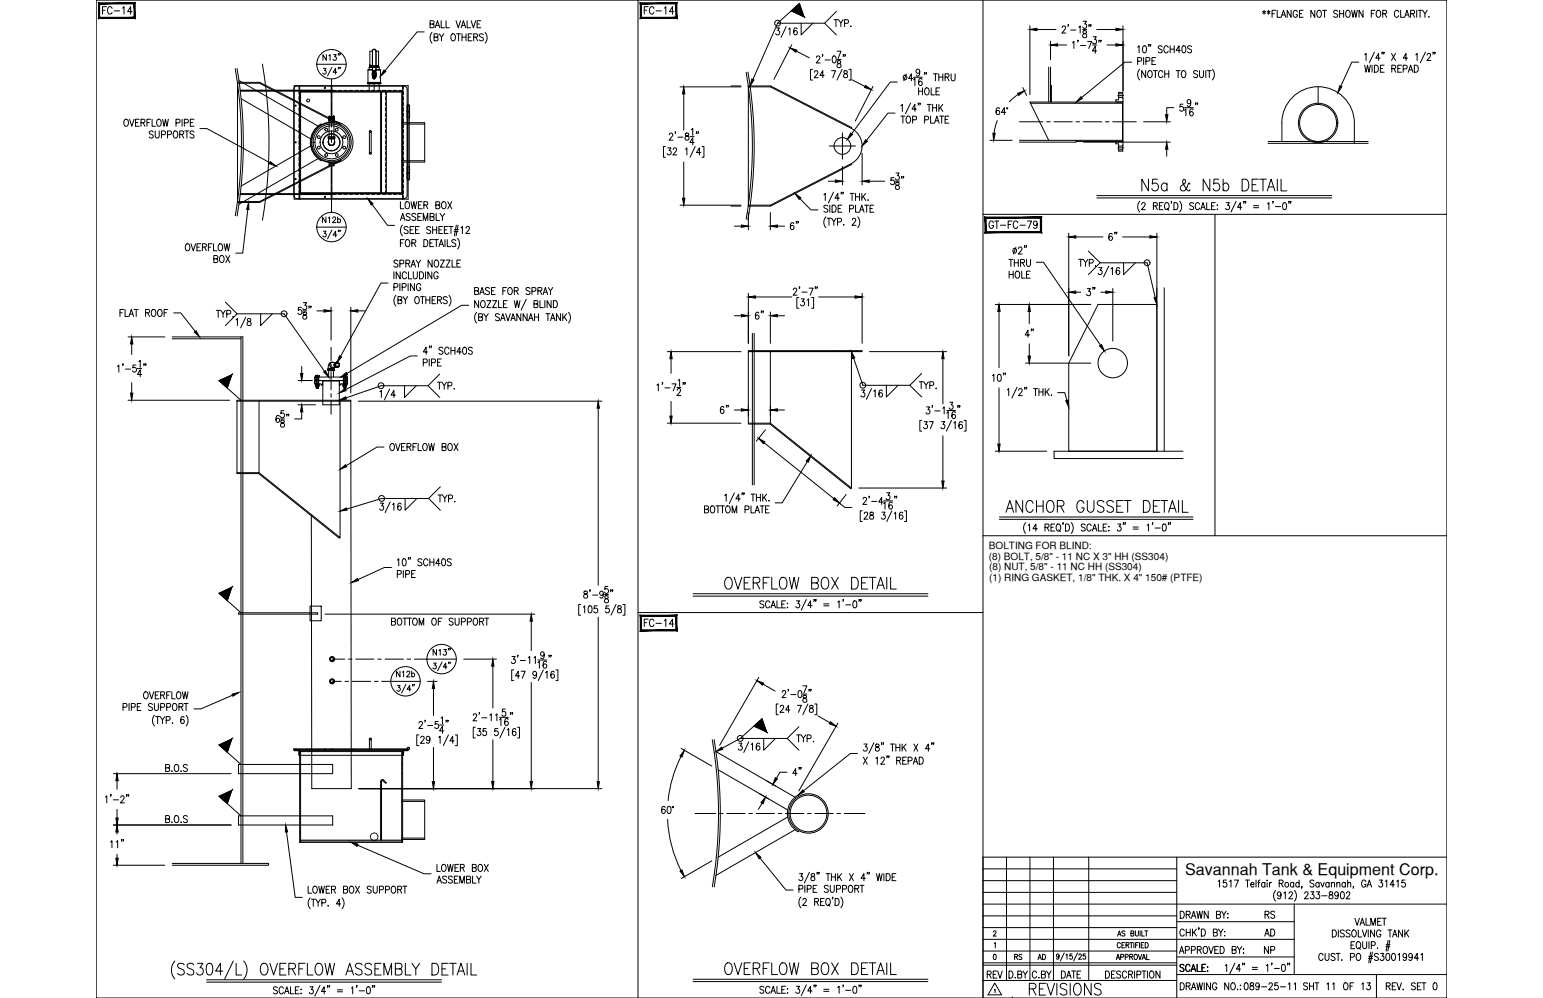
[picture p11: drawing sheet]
<svg xmlns="http://www.w3.org/2000/svg" width="432mm" height="279mm" viewBox="0 0 432 279" stroke-linecap="round" stroke-linejoin="round" font-family="sans-serif">
<defs><g id="words">
<g font-size="6.6">
<text x="318.6" y="54.7">N5a &amp; N5b DETAIL</text>
<text x="280.5" y="144.6">ANCHOR GUSSET DETAIL</text>
<text x="201.8" y="166.2">OVERFLOW BOX DETAIL</text>
<text x="201.8" y="274.1">OVERFLOW BOX DETAIL</text>
<text x="287.2" y="279.8">REVISIONS</text>
</g>
<g font-size="5.7">
<text x="220.1" y="65.6">6&quot;</text>
<text x="220.8" y="218.4">4&quot;</text>
</g>
<g font-size="5.3">
<text x="27.9" y="5.3">FC-14</text>
<text x="179.6" y="5.3">FC-14</text>
<text x="275.9" y="65.3">GT-FC-79</text>
<text x="309.4" y="68.4">6&quot;</text>
<text x="307.6" y="84" transform="rotate(-90 307.6 84)">3&quot;</text>
<text x="214.8" y="90.7" transform="rotate(-90 214.8 90.7)">6&quot;</text>
<text x="290.3" y="95.6" transform="rotate(-90 290.3 95.6)">4&quot;</text>
<text x="205" y="117.1" transform="rotate(-90 205 117.1)">6&quot;</text>
<text x="179.6" y="176.7">FC-14</text>
<text x="30" y="238.5">11&quot;</text>
<text x="275.5" y="275.2">REV</text>
<text x="296" y="275.2">DATE</text>
</g>
<g font-size="4.9">
<text x="59.6" y="90">TYP.</text>
<text x="121.4" y="110.1">TYP.</text>
<text x="120.3" y="184.5">N13&quot;</text>
<text x="110.1" y="190.9">N12b</text>
<text x="221.9" y="208.8">TYP.</text>
<text x="353.1" y="258.2">RS</text>
<text x="353.1" y="263.2">AD</text>
<text x="353.1" y="268.1">NP</text>
</g>
<text font-size="4.5" x="331.6" y="244.9">Savannah Tank &amp; Equipment Corp.</text>
<g font-size="4.4">
<text x="89.3" y="63.5">N12b</text>
<text x="282.9" y="269.9">RS</text>
<text x="289.6" y="269.9">AD</text>
</g>
<g font-size="2.8">
<text x="276.7" y="153.8">BOLTING FOR BLIND:</text>
<text x="276.7" y="156.7">(8) BOLT, 5/8&quot; - 11 NC X 3&quot; HH (SS304)</text>
<text x="276.8" y="159.7">(8) NUT, 5/8&quot; - 11 NC HH (SS304)</text>
<text x="276.8" y="162.5">(1) RING GASKET, 1/8&quot; THK. X 4&quot; 150# (PTFE)</text>
</g>
</g></defs>
<!-- layer: SHOP TAG -->
<path d="M283.3 279.4h.1M404.9 279.4h.1" fill="none" stroke="#000" stroke-width=".28"/>
<!-- layer: 0 -->
<g fill="none" stroke="#000" stroke-width=".28">
<path d="M26.9 0h378v279.4h-378zM178.5 0v279.4M275.1 0v279.4M275.1 60h129.8M340 60v90M275.1 150h129.8M178.5 171.5h96.6M275.1 240h129.8M281.7 240v34.5M288.2 240v34.5M294.8 240v34.5M304.7 240v34.5"/>
<path d="M329.3 240v39.4M275.1 243.2h54.2M275.1 246.5h54.2M275.1 253.1h129.8M275.1 259.7h54.2M275.1 256.4h54.2M275.1 249.8h54.2M329.3 258h32.9M362.2 253.1v19.7M275.1 270.2h54.2M275.1 269.6h54.2M275.1 274.5h54.2"/>
<path d="M275.1 263h87.1M275.1 266.3h54.2M329.3 267.9h32.9M329.3 272.8h75.6M385.2 272.8v6.6"/>
</g>
<!-- layer: TEXT -->
<g fill="none" stroke="#000" stroke-width=".28">
<path d="M330.3 255.1a1.01 1.01 0 0 1 1.1 1 1.01 1.01 0 0 1-1.1 1zM332 256.1l.9-.2 .1-.6-1-.2v2M332.5 256.1l.6 1M333.4 257.1l.6-2 .7 2M333.6 256.4h.8M334.9 255.1l.4 2 .4-2 .4 2 .4-2M335.6 259.8h-.2h.2l-.2 .5M338.1 255.1v2l-1.1-2v2M340.4 256.1l1-.2 .1-.6-1.1-.2v2l1.1-.2v-.5l-.4-.3M340.9 246.8l.4-.4v1.9M341.9 255.1l.6 1v1M343.1 255.1l-.6 1"/>
<path d="M343.2 246.4h-.8l-.1 .8a.61 .61 0 0 1 .9 .1 .61 .61 0 0 1-.1 .8 .61 .61 0 0 1-.9-.1M343.5 257h.2zM343.6 255.8v.1zM344.1 246.8l.4-.4v1.9M345.4 246.4h1.2l-.8 1.9M348.6 246.4h1.1M349.1 246.4v1.9M350 247.6h.9l-.1-.5a.58 .58 0 0 0-.8 .7 .58 .58 0 0 0 .9 .3M351.5 246.4v1.9M352 247h.5M352.6 246.4l-.3 .1-.1 .3v1.5M354 247.3l-.2-.2a.61 .61 0 0 0-.8 .6 .61 .61 0 0 0 .8 .6l.2-.2"/>
<path d="M354 247v1.3M354.6 246.4v.2zM354.6 247.1v1.2M355.3 247v1.3M355.9 247a.54 .54 0 0 0-.6 .6M357 249.3a2.24 2.24 0 0 0 0 3M358 247.3l.9-.1 .1-.6-1-.2v1.9M358.5 250.3l-.1 .3a.54 .54 0 0 1-.8 .1 .54 .54 0 0 1 0-.8 .54 .54 0 0 1 .8 .1l.1 .3a.9 .9 0 0 1-.7 1.3l-.3-.2M358.5 247.3l.6 1M359.3 250l.4-.3v1.9M360.7 250.1l.2-.3 .5-.1 .3 .5-1.1 1.4h1.2M362 247.3l-.1-.2a.61 .61 0 0 0-.8 .6 .61 .61 0 0 0 .8 .6l.1-.2"/>
<path d="M362 247v1.3M362.2 249.3a2.31 2.31 0 0 1 0 3M363.6 247.3a.62 .62 0 0 0-1.1 .3 .62 .62 0 0 0 .7 .7l.4-.2M363.6 246.4v1.9M364.4 248.3h-.2h.2l-.2 .4M365.1 250.1l.3-.4h.4l.3 .3-.3 .7-.8 .9h1.1M366.8 249.7h.9l-.5 .7a.6 .6 0 0 1 .5 .9 .6 .6 0 0 1-1.1 0M367.7 246.7l-.4-.3-.7 .3 .2 .4 .9 .7v.3l-.4 .2-.7-.2M368.4 249.7h.9l-.5 .7a.6 .6 0 0 1 .5 1 .6 .6 0 0 1-1.1-.1M369.1 247.3a.62 .62 0 0 0-1 .3 .62 .62 0 0 0 .7 .7l.3-.2M369.1 247v1.3M369.6 247l.5 1.3 .5-1.3"/>
<path d="M369.9 250.8h1.4M371.9 247.3a.62 .62 0 0 0-1 .3 .62 .62 0 0 0 .7 .7l.3-.2M371.9 247v1.3M372.1 249.8v.5a.78 .78 0 0 1 .8 .4 .78 .78 0 0 1 0 .8 .64 .64 0 0 1-1-.4 .64 .64 0 0 1 .8-.7l.2-.4a.55 .55 0 0 0-.8-.2zM372.6 247.4l.4-.4 .4 .1 .1 1.2M372.6 247v1.3M374.1 247.4l.4-.4 .4 .1 .1 1.2M374.1 247v1.3M374.5 250.3v.3a.54 .54 0 0 1-.8 .1 .54 .54 0 0 1 0-.8 .54 .54 0 0 1 .8 .1v.3a.9 .9 0 0 1-.6 1.3l-.3-.2M375.3 249.8l.3-.1a1.13 1.13 0 0 1 .1 1.9h-.1a1.41 1.41 0 0 1-.3-1.8zM376.5 247.3a.62 .62 0 0 0-1 .3 .62 .62 0 0 0 .7 .7l.3-.2M376.5 247v1.3"/>
<path d="M376.8 250.1l.1-.3 .5-.1 .3 .5-1 1.4h1.1M377.1 247.4l.4-.4 .4 .1 .1 1.2M377.1 246.4v1.9M378.8 248.3h-.1h.1l-.1 .4M379.2 257.1l.6 1.9 .6-1.9M380.6 259l.6-1.9 .7 1.9M380.8 258.4h.8M382.2 246.8a.61 .61 0 0 0-.7-.4 .61 .61 0 0 0-.5 .7v.5a.61 .61 0 0 0 .6 .8 .61 .61 0 0 0 .6-.8h-.4M382.3 257.1v1.9h.9M382.5 248.3l.7-1.9 .6 1.9M382.8 247.7h.8M383.6 259v-1.9l.7 1.9 .6-1.9v1.9"/>
<path d="M385.5 258h.7M386 246.4h.9l-.5 .7a.6 .6 0 0 1 .5 .9 .6 .6 0 0 1-1.1 0M386.6 257.1h-1.1v1.9h1.1M386.8 257.1h1.1M387.4 257.1v1.9M387.7 246.8l.4-.4v1.9M390.2 247.7h-1.2l.8-1.3v1.9M390.9 246.8l.4-.4v1.9M393.2 246.4h-.8l-.1 .8a.61 .61 0 0 1 .9 .1 .61 .61 0 0 1-.1 .8 .61 .61 0 0 1-.9-.1M278 260.9l.3-.3 .4 .3-.7 1.2h.8M278.1 267.2h.2a.82 .82 0 0 1 .5 .7 .82 .82 0 0 1-.5 .7l-.3-.6zM278.2 264.2l.3-.3v1.5"/>
<path d="M278.3 277.1l.2-.2v1M278.4 275.2l1.9 3.3h-3.8zM284.1 273.6v.2zM284.8 272.8l1-.1 .1-.3-.1-.5-1-.1v2l1.1-.2v-.4l-.4-.4M286.3 271.8l.6 1v1M287.5 271.8l-.6 1M290.1 272.3a.62 .62 0 0 0-.8-.5 .62 .62 0 0 0-.4 .8v.5a.62 .62 0 0 0 .4 .7 .62 .62 0 0 0 .8-.5M291.4 272.8l1-.1 .1-.7-1.1-.2v2l1.1-.2 .1-.4-.4-.4M292.9 271.8l.6 1v1M294.2 271.8l-.7 1M296.4 267.5l-.2 .4a.41 .41 0 0 1-.5-.1 .41 .41 0 0 1 .1-.6 .41 .41 0 0 1 .5 .1l.1 .2a.68 .68 0 0 1-.5 1l-.2-.2M297.8 266.8l-1.1 2.2"/>
<path d="M298.3 267.3l.3-.2v1.4M300 267.1h-.6v.6a.46 .46 0 0 1 .7 0 .46 .46 0 0 1-.1 .7 .46 .46 0 0 1-.7-.1M301.5 266.8l-1 2.2M301.9 267.4l.2-.3 .5 .2-.8 1.2h.9M303.7 267.1h-.6v.6a.46 .46 0 0 1 .7 0 .46 .46 0 0 1-.1 .7 .46 .46 0 0 1-.7-.1M309.4 271.8a1 1 0 0 1 1.1 1 1 1 0 0 1-1.1 1zM312.1 271.8h-1.1v2h1.1M312.4 268.6l.5-1.4 .4 1.4M312.6 268.2h.6M312.8 262.1l.4-1.5 .5 1.5M312.9 261.6h.6M313.5 264.2a.46 .46 0 0 0-.5-.3 .46 .46 0 0 0-.3 .5v.4a.46 .46 0 0 0 .3 .6 .46 .46 0 0 0 .5-.4"/>
<path d="M313.6 272.1a.6 .6 0 0 0-.6-.3 .6 .6 0 0 0-.5 .5l1 .8 .1 .4a.66 .66 0 0 1-1.1 0M313.6 267.9h.7v-.7h-.7v1.4M314 264.6h.5M314.7 263.9h-.7v1.5h.7M314.8 260.8l-.3-.2-.5 .2 .1 .4 .7 .4-.3 .5-.5-.2M314.9 267.9h.7v-.7h-.7v1.4M315.1 264.6l.7-.1 .1-.5-.8-.1v1.5M315.3 272.3a.62 .62 0 0 0-.8-.5 .62 .62 0 0 0-.4 .8v.5a.62 .62 0 0 0 .4 .7 .62 .62 0 0 0 .8-.5M315.5 264.6l.4 .8M315.8 272.8l1-.1 .1-.7-1.1-.2v2M316.1 267.9l.8-.1v-.6h-.8v1.4M316.2 263.9h.8"/>
<path d="M316.4 272.8l.5 1M316.5 261.3l.7-.1 .1-.5-.8-.1v1.5l.8-.2v-.5l-.3-.1M316.6 267.9l.4 .7M316.6 263.9v1.5M317.3 263.9v1.5M317.5 271.8v2M317.6 267.2a.68 .68 0 0 1 .7 .7 .68 .68 0 0 1-.7 .7l-.2-.5zM317.7 260.6v1l.4 .5 .4-.2 .1-1.3M317.8 264.6h.5M318.2 272.9l.9-.1 .1-.8-1-.2v2M318.5 267.2l.5 1.4 .5-1.4M318.6 263.9h-.8v1.5"/>
<path d="M318.9 263.9v1.5M319 260.6v1.5M319.4 264.6h.4M319.5 260.6v1.5h.8M319.6 271.8h1.1M319.6 268.6l.5-1.4 .5 1.4M319.8 268.2h.6M320.1 263.9h-.7v1.5h.7M320.1 271.8v2M320.4 260.6h.8M320.5 263.9a.75 .75 0 0 1 .9 .7 .75 .75 0 0 1-.9 .8zM320.8 260.6v1.5"/>
<path d="M320.9 267.2v1.4h.7M321.1 271.8v2M322 271.9l.1-.1a1.01 1.01 0 0 1 .9 1 1.01 1.01 0 0 1-.9 1 1.24 1.24 0 0 1-.1-1.9zM324.6 271.8v2l-1.1-2v2M330.1 266.9l.6-1.9 .6 1.9M330.3 275.1a1 1 0 0 1 1.1 1 1 1 0 0 1-1.1 1zM330.3 266.3h.8M331.3 270.3a.6 .6 0 0 0-.6-.3 .6 .6 0 0 0-.5 .5l1 .6 .1 .6a.66 .66 0 0 1-1.1 0M331.4 260.6a.62 .62 0 0 0-.7-.5 .62 .62 0 0 0-.5 .8v.4a.62 .62 0 0 0 .5 .8 .62 .62 0 0 0 .7-.5M331.7 266l1-.1 .1-.7-1.1-.2v1.9M332 276.1l.9-.1 .1-.7-1-.2v2M332 260.1v2"/>
<path d="M332 261h1.1M332.5 276.1l.6 1M333 270.5a.61 .61 0 0 0-.7-.5 .61 .61 0 0 0-.5 .7v.5a.61 .61 0 0 0 .5 .8 .61 .61 0 0 0 .7-.5M333.1 260.1v2M333.3 272l.7-2 .6 2M333.4 277.1l.6-2 .7 2M333.4 266l.9-.1 .1-.7-1-.2v1.9M333.6 271.3h.7M333.6 276.5h.8M333.7 260.1v2M334.1 260.9l.7 1.2M334.8 260.1l-1.1 1.3"/>
<path d="M334.9 275.1l.4 2 .4-2 .4 2 .4-2M335 270v2h1M335.1 265.9l.9-.1 .2-.3-.2-.4-.9-.1v1.9M335.6 265.9l.6 1M336.2 260.1a1 1 0 0 1 1.1 1 1 1 0 0 1-1.1 1zM336.4 270.9h.6M337 265.1l.1-.1a1 1 0 0 1 .9 .9 1 1 0 0 1-.9 1 1.26 1.26 0 0 1-.1-1.8zM337 275.1v2M337.4 270h-1v2h1M337.9 271.9h.1zM337.9 270.6v.2zM338.3 265l.6 1.9 .7-1.9"/>
<path d="M338.8 275.1v2l-1.2-2v2M339.6 261l.9-.1 .1-.6-1-.2v2l1-.2v-.7l-.3-.2M339.9 265.9h.7M340.5 275.6a.62 .62 0 0 0-.7-.5 .62 .62 0 0 0-.5 .8v.5a.62 .62 0 0 0 .6 .7 .62 .62 0 0 0 .6-.7h-.4M341 260.1l.6 .9v1.1M341 265h-1.1v1.9h1.1M341.5 265a1 1 0 0 1 1.1 .9 1 1 0 0 1-1.1 1zM342.3 260.1l-.7 .9M342.7 260.8v.1zM342.7 261.9v.2zM342.9 270.4l.4-.4v2M343.9 275.1v2l-1.2-2v2"/>
<path d="M344.7 275.2l.2-.1a1 1 0 0 1 .8 1 1 1 0 0 1-.8 1 1.29 1.29 0 0 1-.2-1.9zM344.8 265.9l1-.1 .1-.3-.1-.4-1-.1v1.9l1-.1 .1-.5-.4-.4M345.6 269.6l-1.5 3M346.2 277h.2zM346.2 265l.7 .9v1M347 275.9h.2zM347 277h.2zM347.2 271.3h-1.2l.8-1.3v2M347.5 265l-.6 .9M347.8 269.7h-.1h.1l-.1 .5M347.9 266.8h.2zM348 265.6v.2z"/>
<path d="M348.3 269.7h-.2h.2l-.2 .5M348.4 275.2l.4-.1a1.14 1.14 0 0 1-.1 2 1.41 1.41 0 0 1-.3-1.9zM349.9 275.2v.6a.72 .72 0 0 1 .9 .4 .72 .72 0 0 1-.3 .9 .64 .64 0 0 1-.8-.7 .64 .64 0 0 1 .9-.5l.2-.3-.1-.4zM350.5 270.8h1.4M350.5 271.4h1.4M352.4 275.8a.53 .53 0 0 1-.7 .4 .53 .53 0 0 1-.2-.8 .53 .53 0 0 1 .8 0l.1 .4a.95 .95 0 0 1-.6 1.3l-.3-.3M353 276.3h1.5M354.4 270.4l.4-.4v2M355.1 275.6l.3-.5 .5 .1 .2 .3-.3 .7-.8 .9h1.2M356 269.7h-.2h.2l-.2 .5M356.6 271.1h1.4M357.6 275.1h-.8l-.1 .9a.61 .61 0 0 1 .9 0 .61 .61 0 0 1-.1 .9 .61 .61 0 0 1-.9-.2"/>
<path d="M358.3 276.3h1.4M358.8 270.1l.4-.1a1.28 1.28 0 0 1 0 2h-.1a1.43 1.43 0 0 1-.3-1.9zM360.4 269.7h-.1h.1l-.1 .5M360.6 275.5l.3-.4v2M360.9 269.7h-.1h.1l-.1 .5M362.1 275.5l.4-.4v2M365.9 275.4l-.4-.3-.7 .3 .1 .5 .9 .5 .1 .4a.66 .66 0 0 1-1.1 0M366.5 276.1h1.1M366.5 275.1v2M367.6 275.1v2M368 275.1h1.1M368.5 275.1v2"/>
<path d="M370.2 267.4a.61 .61 0 0 0-.7-.5 .61 .61 0 0 0-.4 .8v.4a.61 .61 0 0 0 .4 .8 .61 .61 0 0 0 .7-.5M370.8 266.9l.1 1.7 .4 .3 .6-.3v-1.7M371.3 275.5l.4-.4v2M372.9 260.4a1 1 0 0 1 1.1 .9 1 1 0 0 1-1.1 1zM372.9 275.5l.4-.4v2M373.6 267.2a.6 .6 0 0 0-.6-.3 .6 .6 0 0 0-.5 .5l1 .7 .1 .5a.66 .66 0 0 1-1.1 0M373.9 266.9h1.1M374.5 266.9v2M374.5 260.4v1.9M375.4 268.8h.2zM376.2 260.6l-.4-.2-.7 .2 .1 .5 .8 .4 .2 .2-.2 .5-.5 .1-.4-.3M376.3 275.2l.1-.1a1 1 0 0 1 .9 1 1 1 0 0 1-.9 1 1.29 1.29 0 0 1-.1-1.9z"/>
<path d="M377.8 260.6l-.4-.2h-.6v.6l.8 .5 .2 .5-.4 .3-.7-.3M377.8 276.1h.6M377.9 267.9h1l.1-.3-.1-.6-1-.1v2M378.1 264.6h.6M378.6 260.4h.2a1 1 0 0 1 .8 .9 1 1 0 0 1-.8 1 1.26 1.26 0 0 1-.2-1.9zM378.8 275.1h-1v2M379.1 263.6h-1v2h1M379.7 263.9l.3-.3a1 1 0 0 1 .8 1 1 1 0 0 1-.8 1l-.5-.7zM379.8 267l.2-.1a1.01 1.01 0 0 1 .8 1 1.01 1.01 0 0 1-.8 1 1.29 1.29 0 0 1-.2-1.9zM380.1 260.4v1.9h1M380.2 265.2l.5 .6M381.1 275.5l.4-.4v2"/>
<path d="M381.2 260.4l.7 1.9 .6-1.9M381.3 263.6v1.4l.5 .6 .6-.3 .1-1.7M382.6 275.1h.9l-.5 .8a.6 .6 0 0 1 .5 .9 .6 .6 0 0 1-1.1-.1M382.9 260.4v1.9M382.9 268.3h1.2M383 267.8h1.1M383.1 263.6v2M383.6 266.6l-.6 3M383.8 264.7l.9-.1 .1-.8-1-.2v2M384.1 266.6l-.6 3M384.7 260.4v1.9l-1.2-1.9v1.9M385.5 265.4v.2z"/>
<path d="M385.7 267.2a.6 .6 0 0 0-.6-.3 .6 .6 0 0 0-.5 .5l1.1 .7v.5a.66 .66 0 0 1-1.1 0M386.4 266.9h.8l-.4 .8a.6 .6 0 0 1 .4 .9 .6 .6 0 0 1-1-.1M386.4 260.8a.62 .62 0 0 0-.7-.4 .62 .62 0 0 0-.5 .7v.5a.62 .62 0 0 0 .6 .7 .62 .62 0 0 0 .6-.7h-.4M387.8 265h1.1M387.9 264.5h1.1M387.9 276.1l1-.1 .1-.7-1.1-.2v2M388 267l.3-.1a1.09 1.09 0 0 1 .6 1 1.09 1.09 0 0 1-.6 1 1.41 1.41 0 0 1-.3-1.9zM388.4 260.4h1.1M388.5 263.2l-.6 3.1M388.5 276.1l.6 1M388.9 263.2l-.5 3.1M389 260.4v1.9"/>
<path d="M389.6 276.1h.6M389.7 267l.3-.1a1.25 1.25 0 0 1 0 2h-.1a1.37 1.37 0 0 1-.2-1.9zM389.7 262.3l.6-1.9 .7 1.9M389.9 261.7h.8M390.7 275.1h-1.1v2h1.1M390.9 275.1l.6 2 .7-2M391.2 267.3l.4-.4v2M392.5 260.4v1.9l-1.1-1.9v1.9M392.6 277h.1zM393.1 260.4v1.9M393.5 261.2l.7 1.1M393.6 267.6l-.2 .5a.55 .55 0 0 1-.7-.2 .55 .55 0 0 1 .1-.8 .55 .55 0 0 1 .8 .1v.4a.96 .96 0 0 1-.6 1.3l-.3-.3"/>
<path d="M394.2 260.4l-1.1 1.3M395.2 267.6l-.2 .5a.55 .55 0 0 1-.7-.3 .55 .55 0 0 1 .1-.7 .55 .55 0 0 1 .8 .1v.4a.95 .95 0 0 1-.6 1.3l-.3-.3M396.1 275.4l-.4-.3-.7 .3 .1 .5 .9 .5 .1 .4a.66 .66 0 0 1-1.1 0M396.6 276.1h.7M397 268.2h-1.2l.8-1.3v2M397.6 267.3l.4-.4v2M397.7 275.1h-1.1v2h1.1M397.9 275.1h1.1M398.5 275.1v2M401.3 275.2l.4-.1a1.26 1.26 0 0 1 0 2h-.2a1.37 1.37 0 0 1-.2-1.9z"/>
<circle cx="360.1" cy="247.6" r=".62"/>
</g>
<!-- layer: DIM -->
<g fill="none" stroke="#000" stroke-width=".28">
<path d="M88.7 18h8.2M90.5 19.1h.7l-.4 .6a.5 .5 0 0 1 .4 .8 .5 .5 0 0 1-.9-.1M91.3 15.3v1.6l-.9-1.6v1.6M92 15.6l.4-.3v1.6M92.9 18.8l-1.2 2.5M93.3 15.3h.8l-.4 .6a.51 .51 0 0 1 .4 .8 .51 .51 0 0 1-.9-.1M94.8 15.1l-.2 .4M94.8 18.9l-.1 .4M95.2 15.1l-.2 .4M95.2 18.9l-.1 .4M118.7 8.9h-2l-9 10.9M120.4 6.7l.9-.1 .1-.6-1-.2v2l1-.2 .1-.5-.4-.4"/>
<path d="M120.9 9.1a2.3 2.3 0 0 0 0 3M121.5 10.4l.9-.1 .1-.6-1-.2v1.9l1-.2v-.6l-.3-.2M121.8 7.8l.6-2 .7 2M122 7.1h.8M122.9 9.5l.6 .9v1M123.5 5.8v2h.9M124.2 9.5l-.7 .9M124.8 5.8v2h1M126.5 9.5h.2a1 1 0 0 1 .8 .9 1 1 0 0 1-.8 1 1.27 1.27 0 0 1-.2-1.9zM127.6 5.8l.6 2 .7-2M127.8 9.5h1.1M128.3 9.5v1.9"/>
<path d="M129.1 7.8l.6-2 .6 2M129.3 7.1h.8M129.3 9.5v1.9M129.3 10.4h1.1M130.4 9.5v1.9M130.7 5.8v2h1M131 10.4h.7M131.8 5.8l.7 2 .6-2M132.1 9.5h-1.1v1.9h1.1M132.6 10.4l.9-.1 .1-.6-1-.2v1.9M133.1 10.4l.6 1M133.5 6.7h.7"/>
<path d="M134.6 5.8h-1.1v2h1.1M135.3 9.7l-.4-.2-.7 .2v.4l1.1 .8v.3l-.4 .2-.7-.2M135.8 9.1a2.3 2.3 0 0 1 0 3M217.2 7.8h.9l-.5 .8a.6 .6 0 0 1 .5 .9 .6 .6 0 0 1-1-.1M217.6 6.5h13.2M217.6 6.5l-6.9 15.7M220 7.4l-1.4 3M220.7 8.2l.4-.4v2M221.4 3l3.6 1.7-1.3-3.7-6.1 5.5M221.6 12.5l-5 9.7M222.9 14.3l3.6 1.9M223.1 8.1l-.5-.3a1.14 1.14 0 0 0 .1 2 .58 .58 0 0 0 .4-.8 .58 .58 0 0 0-.9-.2l-.1 .3"/>
<path d="M224.2 6.5v3.3l3.3-3.3M227.4 19.4h-.6v3h.6M228.5 16.1l.3-.4h.3l.3 .3-.2 .7-.8 .9h1.1M230.3 15.4h-.2h.2l-.2 .4M230.9 16.8h1.4M232.7 19.8h1.1l-.8 2M233.1 15.7a.53 .53 0 0 1 .8 .3l.1 .5a.87 .87 0 0 1-.6 1.1 1.41 1.41 0 0 1-.3-1.9zM233.4 5.5h1.1M233.9 5.5v2M234.1 3.2l-3.3 3.3 3.3 3.3M234.2 14.3h1.2l-.9 2M234.2 16.6h1.2"/>
<path d="M234.4 17.1v.5a.77 .77 0 0 1 .8 .4 .77 .77 0 0 1 0 .8 .64 .64 0 0 1-1-.4 .64 .64 0 0 1 .8-.7l.3-.3-.1-.3zM234.7 5.5l.6 .9v1.1M235.7 19.4l-1.5 3M235.9 5.5l-.6 .9M236.1 15.4h-.2h.2l-.2 .4M236.2 19.9v.5a.79 .79 0 0 1 .8 .4 .79 .79 0 0 1 0 .9 .64 .64 0 0 1-1-.5 .64 .64 0 0 1 .9-.7l.2-.2-.1-.4zM236.3 6.5l1.1-.1-.1-.8-1-.1v2M236.6 15.4h-.2h.2l-.2 .4M237.6 19.4h.5v3h-.5M238.1 7.3v.2zM288.2 7.2v19.3M290.2 8.3h5.3"/>
<path d="M294 11.6v5.1M296 12.6h2.5M297.2 7.7l.4-.4h.3l.3 .3-.2 .7-.8 .9h1.1M299 7h-.2h.2l-.2 .5M299.6 8.4h1.5M300.1 12l.4-.4v2M301.7 11.3h-.1h.1l-.1 .5M301.9 7.6l.4-.3v1.9M302.4 12.7h1.4M303 8.3h1.1M303.1 5.9h.9l-.4 .8a.6 .6 0 0 1 .4 1 .6 .6 0 0 1-1-.1M303.1 8.7v.5a.72 .72 0 0 1 .9 .5 .72 .72 0 0 1-.3 .9 .64 .64 0 0 1-.8-.7 .64 .64 0 0 1 .9-.6l.2-.4a.58 .58 0 0 0-.9-.2z"/>
<path d="M304.4 11.6h1.1l-.8 2M304.8 7h-.1h.1l-.1 .5M305.3 7h-.2h.2l-.2 .5M305.7 12.6h1.2M305.9 10.3h.9l-.5 .7a.6 .6 0 0 1 .5 1 .6 .6 0 0 1-1-.1M306.9 14.2h-1.2l.8-1.3v2M306.9 8.3h5.4M307.6 11.3h-.1h.1l-.1 .5M308.1 11.3h-.1h.1l-.1 .5M309.8 12.6h2.5M314.3 7.2v18.3M316.7 17.4h-2l-12 9.9"/>
<path d="M318.4 13.2l.4-.4v2M318.4 17.1l.9-.1 .2-.2-.2-.6-.9-.1v2M318.9 19.4a2.3 2.3 0 0 0 0 3M320 12.9l.4-.1a1.25 1.25 0 0 1 0 2h-.2a1.41 1.41 0 0 1-.2-1.9zM320 16.1v2M320.6 19.8v1.9l-1.1-1.9v1.9M320.7 17.1l.9-.1 .2-.2-.2-.6-.9-.1v2M321.5 19.9l.1-.1a1 1 0 0 1 .9 1 1 1 0 0 1-.9 .9 1.27 1.27 0 0 1-.1-1.8zM321.6 12.5h-.2h.2l-.2 .5M322 12.5h-.1h.1l-.1 .5M322.4 17h.6M322.7 19.8h1.2"/>
<path d="M323.3 19.8v1.9M323.4 16.1h-1v2h1M325.2 13.1a.58 .58 0 0 0-.6-.3 .58 .58 0 0 0-.5 .5l1.1 .7v.5a.64 .64 0 0 1-1.1 0M325.9 19.8v1.9M326.9 13.3a.62 .62 0 0 0-.7-.5 .62 .62 0 0 0-.5 .8v.4a.62 .62 0 0 0 .5 .8 .62 .62 0 0 0 .7-.5M327.1 19.8v1.9M327.5 12.8v2M327.5 13.8h1.1M328.6 12.8v2M329.1 19.8h1.2M329.7 19.8v1.9M330.3 14.1h-1.2l.8-1.3v2"/>
<path d="M330.9 19.9l.2-.1a1 1 0 0 1 .8 1 1 1 0 0 1-.8 .9 1.27 1.27 0 0 1-.2-1.8zM331 12.9l.4-.1a1.28 1.28 0 0 1 0 2h-.2a1.43 1.43 0 0 1-.2-1.9zM333.5 13.1a.6 .6 0 0 0-.7-.3 .6 .6 0 0 0-.5 .5l1.1 .7 .1 .5a.66 .66 0 0 1-1.2 0M335.7 19.8v1.4l.5 .5 .5-.2 .1-1.7M337.4 19.8v1.9M337.8 19.8h1.2M338.4 19.8v1.9M339.3 19.4a2.3 2.3 0 0 1 0 3M353.3 3.2l.8 .5M353.7 2.9v1.1M354.1 3.2l-.8 .5M354.6 3.2l.8 .5"/>
<path d="M355 2.9v1.1M355.4 3.2l-.8 .5M356 3.8h.6M357 2.9h-1v1.9M357.4 2.9v1.9h1M358.5 4.8l.7-1.9 .6 1.9M358.8 4.2h.8M361.3 2.9v1.9l-1.1-1.9v1.9M363.1 3.3a.61 .61 0 0 0-.8-.4 .61 .61 0 0 0-.4 .7v.5a.61 .61 0 0 0 .6 .8 .61 .61 0 0 0 .6-.8h-.4M363.6 3.8h.7M364.7 2.9h-1.1v1.9h1.1M367.9 2.9v1.9l-1.1-1.9v1.9"/>
<path d="M368.8 3l.2-.1a1 1 0 0 1 .8 1 1 1 0 0 1-.8 .9 1.26 1.26 0 0 1-.2-1.8zM370.1 2.9h1.1M370.7 2.9v1.9M374.3 3.2a.6 .6 0 0 0-.6-.3 .6 .6 0 0 0-.5 .4l1.1 1v.3l-.4 .2-.7-.2M374.9 3.8h1.1M374.9 2.9v1.9M376 2.9v1.9M376.9 3l.1-.1a1 1 0 0 1 .9 1 1 1 0 0 1-.9 .9 1.26 1.26 0 0 1-.1-1.8zM378.2 2.9l.5 1.9 .4-1.9 .3 1.9 .4-1.9M380.3 17.4h-2l-3.1 6.7M381.4 2.9v1.9l-1.1-1.9v1.9M381.9 15.3l.4-.3v1.9"/>
<path d="M381.9 18.2l.4 2 .4-2 .4 2 .4-2M383.8 3.8h.6M384 18.2v2M384.6 18.2a.99 .99 0 0 1 1.1 1 .99 .99 0 0 1-1.1 1zM384.6 14.6l-1.4 3M384.8 2.9h-1v1.9M385.4 3l.2-.1a1 1 0 0 1 .8 1 1 1 0 0 1-.8 .9 1.24 1.24 0 0 1-.2-1.8zM386.2 16.3h-1.2l.8-1.3v1.9M386.3 19.2h.6M386.8 14.7h-.1h.1l-.1 .5M386.9 3.8l1-.1 .1-.6-1.1-.2v1.9M387.3 14.7h-.1h.1l-.1 .5"/>
<path d="M387.3 18.2h-1v2h1M387.5 3.8l.6 1M389.4 15l1.1 1.9M389.5 19.2l.9-.1 .1-.7-1-.2v2M390 19.2l.6 1M390.5 15l-1.1 1.9M391.2 19.2h.6M391.4 3.3a.61 .61 0 0 0-.7-.4 .61 .61 0 0 0-.5 .7v.5a.61 .61 0 0 0 .5 .7 .61 .61 0 0 0 .7-.4M392 2.9v1.9h.9M392.2 18.2h-1v2h1M392.7 19.3l.9-.1 .1-.8-1-.2v2M393.1 4.8l.6-1.9 .7 1.9"/>
<path d="M393.3 4.2h.8M393.9 16.3h-1.2l.8-1.3v1.9M394.4 19.6h.7M394.8 3.8l.9-.1 .1-.6-1-.2v1.9M395.3 3.8l.6 1M395.8 18.2a.99 .99 0 0 1 1.1 1 .99 .99 0 0 1-1.1 1zM396.2 15.3l.4-.3v1.9M396.5 2.9v1.9M396.9 2.9h1.1M397.4 2.9v1.9M398.1 2.9l.7 .9v1M398.9 14.6l-1.4 3"/>
<path d="M399.4 15.4l.3-.4h.5l.1 .3-.2 .7-.8 .9h1.1M399.4 2.9l-.6 .9M399.8 4.8h.2zM401.1 14.7h-.1h.1l-.1 .5M401.6 14.7h-.2h.2l-.2 .5M35 33.5l.1-.1a1 1 0 0 1 .9 1 1 1 0 0 1-.9 .9 1.24 1.24 0 0 1-.1-1.8zM36.3 33.4l.6 1.9 .6-1.9M37.9 34.3h.7M39 33.4h-1.1v1.9h1.1M39.5 34.3l.9-.1 .1-.6-1-.2v1.9M40 34.3l.6 1M41.1 34.3h.7"/>
<path d="M42.2 33.4h-1.1v1.9M42.6 33.4v1.9h.9M42.9 37a.6 .6 0 0 0-.6-.4 .6 .6 0 0 0-.5 .5l1 .8 .1 .5a.66 .66 0 0 1-1.1 0M43.4 36.7v1.4l.5 .6 .6-.3 .1-1.7M44.2 33.5l.1-.1a1 1 0 0 1 .8 1 1 1 0 0 1-.8 .9 1.24 1.24 0 0 1-.1-1.8zM45.2 37.7l.9-.1 .1-.7-1-.2v2M45.5 33.4l.4 1.9 .4-1.9 .4 1.9 .4-1.9M46.9 37.7l.9-.1 .2-.3-.2-.5-.9-.1v2M48.8 36.8l.1-.1a1.01 1.01 0 0 1 .9 1 1.01 1.01 0 0 1-.9 1 1.29 1.29 0 0 1-.1-1.9zM49.3 34.4l.9-.1 .2-.3-.2-.5-.9-.1v1.9M50.3 37.6l1-.1 .1-.6-1.1-.2v2M50.9 37.6l.5 1.1"/>
<path d="M50.9 33.4v1.9M51.6 34.4l.9-.1 .1-.7-1-.2v1.9M51.7 36.7h1.2M52.3 36.7v2M53.3 34.3h.6M54.3 33.4h-1v1.9h1M54.3 37a.6 .6 0 0 0-.6-.4 .6 .6 0 0 0-.5 .5l.9 .7 .2 .6a.66 .66 0 0 1-1.1 0M55.9 36h2l17.6 9.5M94.3 20.2h-1.1l.7-1.1v1.6M187.3 37.7l.3-.4h.3l.4 .3-.3 .7-.8 .9h1.1M189.1 37h-.2h.2l-.2 .4M189.7 38.4h1.4"/>
<path d="M190.3 24.3h17.1M191.3 26.3v10.1M191.9 37.4v.5a.72 .72 0 0 1 .8 .4 .72 .72 0 0 1-.3 .9 .64 .64 0 0 1-.7-.6 .64 .64 0 0 1 .8-.6l.2-.5a.57 .57 0 0 0-.8-.1zM193.1 38.2h1.1M193.5 36.3l.4-.4v2M194.2 39.9h-1.1l.8-1.3v2M195 37h-.2h.2l-.2 .4M195.5 37h-.2h.2l-.2 .4M204.6 24.1h2.7M227.9 20.3l.3-.5 .5 .1 .2 .3-.3 .6-.8 1h1.2M230.6 21.1h-1.2l.9-1.3v2M238.5 22.4l3.6 1.8"/>
<path d="M244.3 24.2l-5 9.7M250.5 31.7h-2l-6 7.6M251.1 23h-2l-10.8 14.4M252.1 29.6l.4-.4v2M252.1 32.5h1.1M252.7 32.5v2M253.6 20.7l-.7 1.9M253.9 32.6l.1-.1a1 1 0 0 1 .9 1 1 1 0 0 1-.9 1 1.26 1.26 0 0 1-.1-1.9zM254.8 28.9l-1.4 3M255.4 33.5h.9l.1-.8-1-.2v2M255.5 22h-1.2l.8-1.3v1.9M255.6 22.4l.4-.4v1.9"/>
<path d="M255.6 21.6h2.5M256.4 30.5h-1.2l.8-1.3v2M257.1 29h-.2h.2l-.2 .4M257.1 24.6v2M257.1 25.5h1.1M257.4 20a.53 .53 0 0 1-.8 .4 .53 .53 0 0 1-.1-.8 .53 .53 0 0 1 .8 0l.1 .4a.95 .95 0 0 1-.6 1.3l-.4-.3M257.5 29h-.1h.1l-.1 .4M258 22.2l-.5-.2a1.14 1.14 0 0 0 .1 1.9 .55 .55 0 0 0 .6-.5 .55 .55 0 0 0-.5-.6 .55 .55 0 0 0-.6 .5M258.2 24.6v2M258.7 33.5h1l.1-.8-1.1-.2v2M258.8 20.4h-.1h.1l-.1 .4M259.1 24.7l.1-.1a1 1 0 0 1 .8 1 1 1 0 0 1-.8 1 1.26 1.26 0 0 1-.1-1.9z"/>
<path d="M259.3 20.4h-.2h.2l-.2 .4M259.5 29.2h1.1M260 29.2v2M260.4 32.5v2h1M260.6 24.6v2h.9M261 29.2v2M261 30.2h1.1M261.2 20.7h1.1M261.5 34.5l.7-2 .6 2M261.8 33.8h.8M261.8 20.7v1.9M261.9 25.5h.7"/>
<path d="M262.1 29.2v2M262.7 21.6h1.1M262.7 20.7v1.9M262.7 29.2v2M263 24.6h-1.1v2h1.1M263 32.5h1.1M263.1 30.1l.7 1.1M263.5 32.5v2M263.8 29.2l-1.1 1.3M263.8 20.7v1.9M264.5 21.6l1-.1 .1-.3-.1-.5h-1v1.9M264.5 33.5h.6"/>
<path d="M265 21.6l.6 1M265.5 32.5h-1v2h1M266.2 20.7v1.4a.55 .55 0 0 0 .5 .5 .55 .55 0 0 0 .6-.5v-1.4M277 39.3h6.2M279.1 33.8l-.9 3.5M279.7 30.4l-.3-.3a1.1 1.1 0 0 0-.7 1 1.1 1.1 0 0 0 .6 1 .56 .56 0 0 0 .6-.5 .56 .56 0 0 0-.5-.6 .56 .56 0 0 0-.7 .5M281.5 31.5h-1.2l.8-1.4v2M285 26.4l-2.6 2.1M286.2 24.5l1.1 2.2M303.2 39.8h24.3M320 34.1h7.5M325.4 20.2a.62 .62 0 0 0-.7-.4 .62 .62 0 0 0-.5 .7v.5a.62 .62 0 0 0 .4 .7 .62 .62 0 0 0 .8-.4"/>
<path d="M325.9 20.7h1.2M328.5 30.1h-2v2M331.1 29.2h-.8l-.1 .8a.61 .61 0 0 1 .9 0 .61 .61 0 0 1-.1 .9 .61 .61 0 0 1-.9-.1M331.5 30.9l.4-.4v1.9M331.5 30.1h2.4M333.2 28.5a.53 .53 0 0 1-.7 .4 .53 .53 0 0 1-.2-.9 .53 .53 0 0 1 .9 .1v.4a.92 .92 0 0 1-.6 1.3l-.3-.3M333.9 30.8l-.5-.3a1.12 1.12 0 0 0 .1 1.9 .58 .58 0 0 0 .4-.7 .58 .58 0 0 0-.7-.4l-.3 .5M334.7 28.9h-.2h.2l-.2 .5M335.1 20l-.4-.2-.7 .2 .1 .4 1 .8v.3l-.4 .2-.7-.2M335.2 28.9h-.2h.2l-.2 .5M394.1 20.2l.7-2 .6 2M69.3 58.7l-1.4 12.2h-1.9"/>
<path d="M104.1 57.2l4.3 5.9h2M112.1 56.5v1.9h.9M113.7 56.6l.1-.1a1 1 0 0 1 .8 1 1 1 0 0 1-.8 .9 1.29 1.29 0 0 1-.1-1.8zM115 56.5l.4 1.9 .4-1.9 .4 1.9 .4-1.9M117.1 57.4h.6M118 59.8h-1.1v1.9h1.1M118.1 56.5h-1v1.9h1M118.6 57.4l1-.1 .1-.6-1.1-.2v1.9M119.2 57.4l.5 1M122 57.4l.9-.1 .1-.6-1-.2v1.9l1-.1 .1-.5-.4-.4M122 59.8v1.9h1M123.1 59.8l.7 .9v1"/>
<path d="M123.9 56.6l.1-.1a1 1 0 0 1 .9 1 1 1 0 0 1-.9 .9 1.27 1.27 0 0 1-.1-1.8zM124.4 59.8l-.6 .9M125.3 56.5l1.1 1.9M126.4 56.5l-1.1 1.9M186.2 41h-.5v3h.5M186.9 41.4h.8l-.4 .7a.6 .6 0 0 1 .5 1 .6 .6 0 0 1-1.1-.1M188.4 41.9l.3-.5 .5 .1 .1 .3-.2 .6-.8 1h1.1M190.3 57.4h17.1M191.3 45.3v10.2M191.8 41.8l.4-.4v2M194.5 41l-1.4 3M196.1 42.7h-1.2l.8-1.3v2"/>
<path d="M196.4 41h.6v3h-.6M204.6 57.7h2.7M209.4 59.5v4.8M215.6 59.5v4.8M223.9 55.6l3 3.2h2M230.5 54.5l.4-.4v2M231.7 57.7l-.4-.3-.8 .3 .1 .4 1.1 .7v.3l-.4 .3-.8-.3M231.8 50.7h2M232.2 57.4v2M232.9 57.4a1 1 0 0 1 1.1 1 1 1 0 0 1-1.1 1zM233.3 53.8l-1.5 3M234.5 58.4h.7"/>
<path d="M234.9 55.5h-1.2l.8-1.4v2M235.5 53.9h-.2h.2l-.2 .4M235.6 57.4h-1.1v2h1.1M235.8 46.6v5.2M236 53.9h-.2h.2l-.2 .4M237.7 58.5l1-.1 .1-.3-.1-.6-1-.1v2M237.9 54.1h1.1M238.4 54.1v2M239.4 57.4v2h1M239.4 54.1v2M239.4 55.1h1.1M240.5 59.4l.7-2 .6 2"/>
<path d="M240.5 54.1v2M240.8 58.8h.8M241.2 54.1v2M241.3 42.9v8.9M241.6 55l.7 1.1M242 57.4h1.1M242.3 54.1l-1.1 1.4M242.5 57.4v2M242.8 56h.2zM243.2 50.7h4.4M243.5 58.4h.6M244.5 57.4h-1v2h1"/>
<path d="M250.2 49.7h-.8l-.1 .9a.61 .61 0 0 1 .9 0 .61 .61 0 0 1-.1 .9 .61 .61 0 0 1-.9-.2M250.6 50.7h1.1M250.7 48.4h.9l-.5 .8a.6 .6 0 0 1 .5 .9 .6 .6 0 0 1-1-.1M250.7 51.1v.6a.8 .8 0 0 1 .8 .4 .8 .8 0 0 1 0 .8 .64 .64 0 0 1-1-.4 .64 .64 0 0 1 .9-.7l.2-.3-.1-.4zM252.4 49.5h-.1h.1l-.1 .4M252.9 49.5h-.2h.2l-.2 .4M306.9 54.8h65.8M306.9 55.4h65.8M318.9 56.3a2.3 2.3 0 0 0 0 3.1M319.5 57.2l.3-.5h.3l.4 .4-.3 .7-.8 .9h1.1M322.8 57.7l.9-.1 .1-.7-1-.2v2M323.3 57.7l.6 1"/>
<path d="M324.4 57.7h.7M325.5 56.7h-1.1v2h1.1M326.2 56.8l.2-.1a1 1 0 0 1 .8 1 1 1 0 0 1-.8 1 1.24 1.24 0 0 1-.2-1.9zM326.5 41.8v1.9M326.6 58.3l.5 .6M328.5 56.7a.99 .99 0 0 1 1.2 1 .99 .99 0 0 1-1.2 1zM330.1 56.3a2.3 2.3 0 0 1 0 3.1M334 57l-.4-.3-.7 .3 .2 .5 .8 .5 .1 .4-.4 .3-.7-.3M335.7 57.2a.62 .62 0 0 0-.7-.5 .62 .62 0 0 0-.5 .8v.5a.62 .62 0 0 0 .5 .7 .62 .62 0 0 0 .7-.5M336 58.7l.7-2 .6 2M336.3 58h.8M337.7 56.7v2h1"/>
<path d="M339 57.7h.7M340.1 56.7h-1.1v2h1.1M340.7 57.4v.2zM340.7 58.5v.2zM343.1 56.7h.9l-.5 .8a.6 .6 0 0 1 .5 .9 .6 .6 0 0 1-1-.1M345.9 56.3l-1.4 3.1M347.5 58h-1.2l.8-1.3v2M350.8 57.6h1.4M350.8 58.1h1.4M354.7 57.1l.4-.4v2M356.9 57.8h1.5M359.2 56.8l.4-.1a1.26 1.26 0 0 1 0 2h-.2a1.35 1.35 0 0 1-.2-1.9z"/>
<path d="M52.2 68.3l.1-.1a1 1 0 0 1 .9 1 1 1 0 0 1-.9 1 1.26 1.26 0 0 1-.1-1.9zM53.4 68.2l.7 2 .6-2M55.1 69.2h.7M56.2 68.2h-1.1v2h1.1M56.6 69.2l1-.1 .1-.7-1.1-.2v2M57.2 69.2l.6 1M58.3 69.2h.6M59.4 68.2h-1.1v2M59.8 68.2v2h.9M59.8 72.5l1-.1 .1-.7-1.1-.2v2l1.1-.2 .1-.4-.4-.4M61.4 68.3l.1-.1a1 1 0 0 1 .8 1 1 1 0 0 1-.8 1 1.26 1.26 0 0 1-.1-1.9zM61.7 71.6l.2-.1a1 1 0 0 1 .8 1 1 1 0 0 1-.8 1 1.27 1.27 0 0 1-.2-1.9z"/>
<path d="M62.7 68.2l.4 2 .4-2 .4 2 .4-2M63.2 71.5l1.1 2M64.3 71.5l-1.1 2M88.7 63.6h8.2M90.5 64.7h.7l-.4 .6a.5 .5 0 0 1 .4 .8 .5 .5 0 0 1-.9-.1M92.9 64.4l-1.2 2.5M94.3 65.8h-1.1l.7-1.1v1.6M108.6 79.2h-2l-11.3 20.6M110.2 76.1v2M111.4 73.1l-.4-.3-.6 .1-.1 .6 .9 .4 .2 .6-.4 .3-.8-.3M111.9 73.9l1-.2 .1-.2-.1-.6-1-.1v2M111.9 79.4v2"/>
<path d="M112 76.1v2l-1.1-2v2M112.1 61.7l.6-1.9 .6 1.9M112.1 68h.6M112.3 61.1h.8M112.6 63a2.24 2.24 0 0 0 0 3M113.1 67.1h-1v1.9M113.6 73.7h.9l.1-.7-1-.2v2M113.7 67.2l.2-.1a1 1 0 0 1 .8 1 1 1 0 0 1-.8 .9 1.24 1.24 0 0 1-.2-1.8zM113.7 76.6a.62 .62 0 0 0-.7-.5 .62 .62 0 0 0-.5 .8v.4a.62 .62 0 0 0 .5 .8 .62 .62 0 0 0 .7-.5M114.2 73.7l.5 1.1M114.2 63.7l-.4-.3-.7 .3 .2 .5 .8 .3 .1 .3-.1 .5-.6 .1-.4-.3M114.2 79.4v2"/>
<path d="M114.3 76.1v2h1M114.8 60l-.4-.2-.7 .2 .1 .5 .8 .4 .2 .3v.2l-.4 .3-.7-.3M114.8 64.3h.6M115 74.8l.7-2 .6 2M115.3 68l.9-.1 .1-.6-1-.2v1.9M115.3 74.1h.8M115.7 76.1v1.4l.4 .6 .6-.3 .1-1.7M115.8 63.4h-1v2h1M115.8 68l.6 1M116 79.4v2l-1.1-2v2M116.3 64.3h.6M116.4 60l-.4-.2-.7 .2 .1 .5 .9 .5 .1 .4-.4 .3-.7-.3"/>
<path d="M116.5 72.8l.6 .9v1.1M116.9 60.7h.7M117.3 63.4h-1v2h1M117.4 76.1a1 1 0 0 1 1.2 1 1 1 0 0 1-1.2 1zM117.7 79.9a.61 .61 0 0 0-.7-.5 .61 .61 0 0 0-.5 .7v.5a.61 .61 0 0 0 .6 .8 .61 .61 0 0 0 .6-.8h-.4M117.7 72.8l-.6 .9M118.4 61.7v-1.9l.7 1.9 .6-1.9v1.9M118.6 67.1a.99 .99 0 0 1 1.1 1 .99 .99 0 0 1-1.1 .9zM119.1 76.1v2M120.3 68h.6M120.4 60.7l.9-.1 .1-.7-1-.1v1.9l1-.2v-.6l-.3-.2M120.5 63.7l-.4-.3-.7 .3 .2 .5 .8 .3 .1 .3v.3l-.4 .3-.7-.3"/>
<path d="M120.8 76.1v2l-1.1-2v2M120.9 72.8v2l-1.1-2v2M121.1 64.3h1.1M121.1 63.4v2M121.3 67.1h-1v1.9h1M121.6 67.1h1.1M121.8 72.9l.2-.1a1 1 0 0 1 .8 1 1 1 0 0 1-.8 1 1.28 1.28 0 0 1-.2-1.9zM122.1 67.1v1.9M122.2 63.4v2M122.6 76.6a.61 .61 0 0 0-.7-.5 .61 .61 0 0 0-.5 .8v.4a.61 .61 0 0 0 .6 .8 .61 .61 0 0 0 .6-.8h-.4M122.8 69l.7-1.9 .6 1.9M122.8 64.3h.7"/>
<path d="M123.1 68.4h.8M123.3 72.8h1.1l-1.1 2h1.1M123.9 63.4h-1.1v2h1.1M124.4 64.3h.6M124.5 67.1v1.9M124.8 72.8h1.2l-1.2 2h1.2M125.2 67.1v1.9h.9M125.4 63.4h-1v2h1M125.6 63.4h1.1M126.2 63.4v2M126.5 72.8v2h1M127.1 64.8h1.1"/>
<path d="M127.1 64.3h1.2M127.6 67.4l-.5-.3-.7 .3 .2 .4 .9 .5 .1 .5-.5 .2-.7-.2M127.7 63l-.6 3M127.9 73.7h.6M128 66.7a2.31 2.31 0 0 1 0 3M128.2 63l-.6 3M128.9 72.8h-1v2h1M129 63.8l.4-.4v2M130.4 63.9l.2-.4 .5-.1 .3 .6-1.1 1.4h1.2M205.5 63.3h2M217.6 63.3h1.9M231.1 60.7a2.24 2.24 0 0 0 0 3"/>
<path d="M231.4 61.1h1.1M232 61.1v2M232.7 61.1l.6 .9v1.1M234 61.1l-.7 .9M234.4 62.1l.9-.1 .2-.2-.2-.6-.9-.1v2M236.1 63h.1zM238.5 61.6l.3-.5h.4l.3 .4-.3 .6-.8 1h1.2M240 60.7a2.24 2.24 0 0 1 0 3M282.3 72.6h1.1M282.4 75.9v2M282.4 76.8h1.1M282.9 72.6v2"/>
<path d="M283.5 75.9v2M283.8 72.6v2M283.8 73.6h1.2M284.3 69.2l-.7 1.9M284.4 76l.2-.1a1 1 0 0 1 .8 1 1 1 0 0 1-.8 1 1.24 1.24 0 0 1-.2-1.9zM285 72.6v2M285 69.6l.3-.4h.4l.3 .3-.2 .7-.8 .9h1.1M285.6 73.6l1-.1v-.7l-1-.2v2M285.9 75.9v2h1M286.2 73.6l.5 1M286.8 68.9h-.2h.2l-.2 .4M287.3 68.9h-.2h.2l-.2 .4"/>
<path d="M287.3 72.6v1.4a.56 .56 0 0 0 .5 .6 .56 .56 0 0 0 .6-.6v-1.4M287.3 76.8h.6M288.3 75.9h-1v2h1M290 73.4h2l16 23.2M299.1 65.3v34.3M301.1 66.3h7.6M301.9 72.6h1.1M302.4 72.6v2M303.1 72.6l.7 .9v1.1M304.4 72.6l-.6 .9M304.6 70.3l3.3 3.3-3.3 3.3M304.8 73.6l1.1-.2-.1-.7-1-.1v2"/>
<path d="M306.6 74.4v.2zM307.5 74.9h.9l-.5 .7a.6 .6 0 0 1 .5 1 .6 .6 0 0 1-1.1-.1M307.9 73.6h13.1l2.3 9.7M310.3 74.5l-1.5 3M310.9 75.3l.4-.4v2M313.3 75.2l-.5-.3a1.12 1.12 0 0 0 .1 2 .57 .57 0 0 0 .6-.6 .57 .57 0 0 0-.5-.6 .57 .57 0 0 0-.7 .5M314.2 66.3h7.6M314.4 73.6v3.3l3.3-3.3M323.7 65.3v17.9M33.6 87.6h.6M34.6 86.6h-1v2M35 86.6v2h1"/>
<path d="M35.8 94.3h10.3M36.1 88.6l.6-2 .7 2M36.4 87.9h.7M36.9 96.3v3M37.5 86.6h1.2M38.1 86.6v2M40.7 87.6l1-.1 .1-.7-1.1-.2v2M41.3 87.6l.6 1M42.7 86.7l.1-.1a1 1 0 0 1 .9 1 1 1 0 0 1-.9 1 1.27 1.27 0 0 1-.1-1.9zM44.4 86.7l.2-.1a1 1 0 0 1 .8 1 1 1 0 0 1-.8 1 1.27 1.27 0 0 1-.2-1.9zM45.9 87.6h.7M47 86.6h-1.1v2"/>
<path d="M48.6 87.6h2l4 5.2M66.4 87.9h13.1l11.3 16M68.8 88.8l-1.5 3M69.3 89.3v.5a.72 .72 0 0 1 .9 .4 .72 .72 0 0 1-.3 .9 .63 .63 0 0 1-.8-.6 .63 .63 0 0 1 .9-.6l.2-.4a.55 .55 0 0 0-.9-.2zM72.9 87.9v3.2l3.3-3.2M84.3 86h-.8v.9a.62 .62 0 0 1 .9 0 .62 .62 0 0 1-.1 .9 .62 .62 0 0 1-.9-.1M84.8 87h1.1M84.9 84.7h.9l-.5 .8a.6 .6 0 0 1 .5 .9 .6 .6 0 0 1-1-.1M84.9 87.5v.5a.72 .72 0 0 1 .9 .4 .72 .72 0 0 1-.4 .9 .63 .63 0 0 1-.7-.6 .63 .63 0 0 1 .8-.6l.3-.3-.1-.3zM86.6 85.8h-.2h.2l-.2 .4M87.1 85.8h-.2h.2l-.2 .4M88.7 87h2"/>
<path d="M92.6 86v9.2M98.2 86v24M100.1 87h2M110.2 80.4l1-.1 .1-.7-1.1-.2v2M110.8 82.7a2.3 2.3 0 0 0 0 3M111.4 84l.9-.1 .1-.7-1-.2v2l1-.2v-.6l-.3-.2M112.5 80.4l1-.1 .1-.7-1.1-.2v2M112.8 83l.6 1v1M114.1 83l-.7 1M116.4 83.1l.1-.1a1.02 1.02 0 0 1 .9 1 1.02 1.02 0 0 1-.9 1 1.27 1.27 0 0 1-.1-1.9zM116.8 99.7h-2l-18.1 9.4M117.7 83h1.1"/>
<path d="M118.2 83v2M119.2 83v2M119.2 84h1.1M119.7 98.5h-1.3l.9-1.3v2M120.3 96.9h-.2h.2l-.2 .5M120.3 83v2M120.8 96.9h-.2h.2l-.2 .5M120.9 84h.7M122 83h-1.1v2h1.1M122.4 84l1-.1 .1-.7-1.1-.2v2M123 84l.6 1M124 97.5a.55 .55 0 0 0-.7-.3 .55 .55 0 0 0-.4 .7l.9 .4 .2 .6a.66 .66 0 0 1-1.2 0"/>
<path d="M125.2 83.3a.55 .55 0 0 0-.7-.3 .55 .55 0 0 0-.4 .7l.9 .5 .2 .5a.66 .66 0 0 1-1.2 0M125.6 97.7a.61 .61 0 0 0-.7-.5 .61 .61 0 0 0-.5 .8v.4a.61 .61 0 0 0 .5 .8 .61 .61 0 0 0 .7-.5M125.6 82.7a2.3 2.3 0 0 1 0 3M126.2 97.2v2M126.2 98.1h1.1M127.3 97.2v2M129.1 98.5h-1.2l.8-1.3v2M129.7 97.3l.4-.1a1.28 1.28 0 0 1 0 2h-.2a1.37 1.37 0 0 1-.2-1.9zM131.2 85.5h-2l-32.1 19.1M132.2 97.5a.55 .55 0 0 0-.7-.3 .55 .55 0 0 0-.4 .7l.9 .4 .2 .6a.66 .66 0 0 1-1.1 0M132.8 81.4l1-.1 .1-.6-1.1-.2v2l1.1-.2v-.5l-.4-.4M133.4 87.4a2.24 2.24 0 0 0 0 3"/>
<path d="M133.9 84.2v1.9l-1.1-1.9v1.9M133.9 88.8l1-.1 .1-.7-1.1-.2v2l1.1-.2 .1-.5-.4-.3M134.3 82.5l.6-2 .6 2M134.5 81.8h.8M134.8 84.2h.2a1 1 0 0 1 .8 .9 1 1 0 0 1-.8 1 1.26 1.26 0 0 1-.2-1.9zM135.4 87.8l.6 1v1M136.2 84.2h1.2l-1.2 1.9h1.2M136.7 87.8l-.7 1M137 80.8l-.4-.3-.8 .3 .2 .4 .9 .5-.1 .7-.6 .1-.4-.3M137.5 81.4h.7M137.9 84.2h1.1l-1.1 1.9h1.1M138.6 80.5h-1.1v2h1.1"/>
<path d="M139.5 84.2v1.9h1M139.8 88.1l-.4-.3-.8 .3 .2 .5 .8 .3 .2 .3-.2 .5-.6 .1-.4-.3M140.1 89.8l.6-2 .7 2M140.3 89.1h.8M140.7 81.4h.7M140.9 85.1h.6M141.5 87.8l.7 2 .6-2M141.8 80.5h-1.1v2M141.9 84.2h-1v1.9h1M142.4 80.6l.2-.1a1 1 0 0 1 .8 1 1 1 0 0 1-.8 1 1.29 1.29 0 0 1-.2-1.9zM143 89.8l.6-2 .6 2M143.2 89.1h.8"/>
<path d="M143.9 81.4l1-.1 .1-.3-.1-.4-1-.1v2M143.9 84.2l.4 1.9 .4-1.9 .4 1.9 .4-1.9M144.5 81.4l.5 1.1M145.8 87.8v2l-1.2-2v2M147.3 83.8l-1.5 3M147.5 87.8v2l-1.1-2v2M147.9 89.8l.6-2 .7 2M148.1 89.1h.8M148.3 80.8l-.4-.3-.6 .1v.6l.8 .4 .2 .6-.4 .3-.7-.3M148.9 81.5l.9-.1 .2-.2-.2-.6-.9-.1v2M149.4 85.1l1-.1 .1-.7-1.1-.1v1.9l1.1-.2v-.6l-.4-.2M149.6 87.8v2"/>
<path d="M149.6 88.8h1.1M150.5 81.4l1-.1 .2-.3-.2-.4-1-.1v2M150.7 87.8v2M151.1 84.2v1.9h1M151.1 81.4l.6 1.1M152 82.5l.6-2 .7 2M152.2 81.8h.8M152.5 84.2v1.9M152.8 87.8h1.1M153.3 87.8v2M153.4 80.5l.7 .9v1.1M154.1 89.8l.6-2 .6 2"/>
<path d="M154.2 84.2v1.9l-1.1-1.9v1.9M154.3 89.1h.8M154.7 80.5l-.6 .9M154.9 84.2a1 1 0 0 1 1.1 .9 1 1 0 0 1-1.1 1zM156.8 87.8v2l-1.1-2v2M157.5 87.8v2M157.9 88.7l.7 1.1M158.6 87.8l-1.1 1.3M159.1 87.4a2.3 2.3 0 0 1 0 3M186.8 98.4h20.6M205.5 88.4h2M209.4 82.1v14"/>
<path d="M211.4 83.1h10.2M215.6 87.4v8.7M217.6 88.4h1.9M222 81.1l.4-.4h.3l.3 .3-.2 .7-.8 .9h1.1M223.5 83.3h-.5v3h.5M223.8 80.4h-.2h.2l-.2 .4M224.2 83.7h.9l-.5 .7a.6 .6 0 0 1 .5 .9 .6 .6 0 0 1-1.1 0M224.4 81.8h1.5M225.9 84l.4-.3v1.9M226.4 80.7h1.1l-.8 1.9M227.1 83.3h.6v3h-.6M228.3 80.4h-.2h.2l-.2 .4"/>
<path d="M228.7 80.4h-.1h.1l-.1 .4M229.1 83.1h10.2M241.3 82.1v14M243.3 98.4h21.6M278.5 85.2h26.7M279.6 87.2v15.8M288 87.2v3.4M288 96.3v3.4M301.1 81.8h1.4M311.4 80.8v14.7M32.9 102.6l.4-.4v2M34.5 101.9h-.2h.2l-.2 .5"/>
<path d="M35.1 103.3h1.4M35.8 112.1h28.5M36.9 107.1v3M38.1 102.2h-.8l-.1 .8a.62 .62 0 0 1 .9 .1 .62 .62 0 0 1-.1 .9 .62 .62 0 0 1-.9-.2M38.5 103.2h1.1M38.8 101.3l.4-.4v2M39.6 104.8h-1.1l.7-1.3v2M40.4 101.9h-.2h.2l-.2 .5M40.9 101.9h-.2h.2l-.2 .5M63.6 108.6l1.3-3.7-3.6 1.7 6.1 5.5M78.2 116.6l-.5-.3a1.12 1.12 0 0 0 .1 2 .56 .56 0 0 0 .5-.6 .56 .56 0 0 0-.5-.6 .56 .56 0 0 0-.6 .5M78.5 117.3h1.1"/>
<path d="M78.7 117.7v.6a.79 .79 0 0 1 .8 .3 .79 .79 0 0 1 0 .9l-.3 .1a.63 .63 0 0 1-.7-.7 .63 .63 0 0 1 .8-.5l.2-.3v-.4zM79.5 115h-.8l-.1 .8a.61 .61 0 0 1 .9 0 .61 .61 0 0 1-.1 .9 .61 .61 0 0 1-.9-.1M80.3 116h-.1h.1l-.1 .5M80.8 116h-.2h.2l-.2 .5M83.4 106.5h4M83.4 113.3h4.9M84.4 115.3v2h-1.9M84.4 102.6v2M100.2 112.3h68.2M106.3 109.7l.4-.4v2M109 108.9l-1.4 3M110.6 110.6h-1.2l.8-1.3v2"/>
<path d="M113.2 108v3.3l3.3-3.3M118.4 101.5l1.1-.2-.1-.7-1-.1v2M119.8 108h-13.2l-9.8 3.4M120.1 100.5v2M120.8 101.5l.9-.1 .2-.2-.2-.6-.9-.1v2M122.4 101.4h.7M123.5 100.5h-1.1v2h1.1M167.4 114.3v49.5M183.8 107.8l.4-.3v1.9M185.4 107.2h-.1h.1l-.1 .5M186.1 108.6h1.4M186.8 118.5h20.6"/>
<path d="M187.8 100.4v4.1M187.8 112.4v4.1M188.1 107.5h1.1l-.8 1.9M189.4 108.5h1.1M189.5 109.2l.2-.3 .4-.1 .4 .5-1.1 1.4h1.1M189.8 106.5l.4-.3v1.9M191.3 107.2h-.2h.2l-.2 .5M191.7 107.2h-.1h.1l-.1 .5M205.5 114.8h2M209.4 113.7v2.7M215.6 113.7v2.7M217.6 114.8h1.9"/>
<path d="M238.9 100.3l2.6 7.6h13.1M241.1 109.2h.9l-.5 .7a.6 .6 0 0 1 .5 .9 .6 .6 0 0 1-1.1 0M243.9 108.8l-1.5 3M244.5 109.5l.4-.3v1.9M246.9 109.5l-.5-.3a1.14 1.14 0 0 0 .1 1.9 .58 .58 0 0 0 .5-.8 .58 .58 0 0 0-1-.1v.3M248.1 107.9v3.2l3.2-3.2M257.2 106.9h1.2M257.8 106.9v1.9M257.9 104.6l-3.3 3.3 3.3 3.2M258 117.7h-.6v3h.6M258.5 106.9l.7 .9v1M258.6 118h.9l-.5 .8a.6 .6 0 0 1 .5 .9 .6 .6 0 0 1-1.1 0"/>
<path d="M259.3 113.9h.9l-.5 .8a.6 .6 0 0 1 .5 .9 .6 .6 0 0 1-1.1-.1M259.8 106.9l-.6 .9M260 118h1.2l-.8 2M260.2 107.9l1-.2v-.7l-1-.1v1.9M261 113.6h-.2h.2l-.2 .5M261.6 115h1.4M262 108.6v.2zM263.5 118h.9l-.5 .8a.6 .6 0 0 1 .5 .9 .6 .6 0 0 1-1.1 0M263.8 114.3l.4-.4v2M263.9 100.4v12.7M264.9 115.6l.4-.4v2M264.9 114.9h2.5"/>
<path d="M265.8 112.6h.9l-.5 .7a.6 .6 0 0 1 .5 1 .6 .6 0 0 1-1.1-.1M266.3 117.7l-1.5 3M266.9 118.4l.4-.4v2M267.4 115.5l-.4-.3a1.1 1.1 0 0 0-.6 1 1.1 1.1 0 0 0 .6 1 .56 .56 0 0 0 .5-.5 .56 .56 0 0 0-.5-.6 .56 .56 0 0 0-.6 .4M268.1 113.6h-.1h.1l-.1 .5M268.6 113.6h-.1h.1l-.1 .5M269.3 118.3l-.5-.3a1.14 1.14 0 0 0 .1 2 .55 .55 0 0 0 .6-.5 .55 .55 0 0 0-.5-.6 .55 .55 0 0 0-.6 .5M269.8 117.7h.5v3h-.5M277.7 105.2l.4-.4v2M279.3 104.9l.4-.1a1.22 1.22 0 0 1 0 2h-.1a1.37 1.37 0 0 1-.3-1.9zM279.6 108.6v15.7M280.9 104.5h-.1h.1l-.1 .5"/>
<path d="M281.4 104.5h-.2h.2l-.2 .5M281.9 109.2l.4-.4v2M284.6 108.4l-1.4 3M285.1 109.3l.3-.5h.3l.3 .4-.2 .6-.8 1h1.1M286.8 108.5h-.1h.1l-.1 .5M287 101.7h18.2M287.3 108.5h-.2h.2l-.2 .5M289.2 108.8h1.1M289.8 108.8v2M290.7 108.8v2M290.7 109.7h1.2M291.9 108.8v2"/>
<path d="M292.5 108.8v2M292.9 109.6l.7 1.2M293.6 108.8l-1.1 1.3M294.2 110.7h.1zM296 109.9h2l.6 2.2M107.5 125.2h-2l-8.6 5.2M109.4 124.3l.2-.1a1.01 1.01 0 0 1 .8 1 1.01 1.01 0 0 1-.8 1 1.24 1.24 0 0 1-.2-1.9zM110.7 124.2l.6 2 .7-2M112.4 125.1h.6M113.4 139.6v3.3l3.3-3.3M113.4 124.2h-1v2h1M113.9 125.1l1-.1v-.6l-1-.2v2"/>
<path d="M114.4 125.1l.6 1.1M115.6 125.1h.6M116.6 124.2h-1v2M117 124.2v2h1M118.6 124.3l.2-.1a1.02 1.02 0 0 1 .8 1 1.02 1.02 0 0 1-.8 1 1.27 1.27 0 0 1-.2-1.9zM120 124.2l.4 2 .4-2 .4 2 .4-2M120 139.6h-13.2l-9.8 2.9M122.6 138.6h1.1M123.1 138.6v1.9M123.2 136.3l-3.2 3.3 3.2 3.3M123.7 125.1l1-.1 .1-.6-1.1-.2v2l1.1-.2v-.7l-.4-.2M123.8 138.6l.7 .9v1"/>
<path d="M125.1 138.6l-.6 .9M125.5 139.6l1-.1 .1-.3-.1-.5-1-.1v1.9M125.6 124.3l.2-.1a1.02 1.02 0 0 1 .8 1 1.02 1.02 0 0 1-.8 1 1.27 1.27 0 0 1-.2-1.9zM127.1 124.2l1.1 2M128.2 124.2l-1.1 2M202.8 138.7l.4-.4v2M205.5 138l-1.4 3M207.1 139.7h-1.2l.8-1.4v2M207.8 138.1h-.2h.2l-.2 .4M208.3 138.1h-.2h.2l-.2 .4M210.2 138.3h1.1M210.7 138.3v2"/>
<path d="M211.7 138.3v2M211.7 139.3h1.1M212.8 138.3v2M213.4 138.3v2M213.8 139.2l.7 1.1M213.8 124l19.6 15.6M214.2 120.3l-2.6 3.2M214.5 138.3l-1.1 1.4M225.9 129.2l-7 11.6h-2M236.8 138.4l-2.5 3.2M240.3 136.6h24.6M241.5 139.7l.4-.4h.4l.2 .3-.2 .7-.9 .9h1.2"/>
<path d="M243.3 139h-.2h.2l-.2 .4M248.1 137.9h.9l-.5 .8a.6 .6 0 0 1 .5 .9 .6 .6 0 0 1-1-.1M250.5 139h-.2h.2l-.2 .4M251 139h-.2h.2l-.2 .4M263.9 122v12.7M278.5 126.3h14.4M106.4 140.9h.9l-.5 .7a.6 .6 0 0 1 .5 .9 .6 .6 0 0 1-1 0M109.2 140.5l-1.4 3M109.6 158.9h-2l-7.4 3.4M109.9 141.2l.3-.3v2M111.2 156.8l.4-.4v2M112.2 141.2l-.3-.3a1.1 1.1 0 0 0-.6 .9 1.1 1.1 0 0 0 .5 1.1 .57 .57 0 0 0 .6-.6 .57 .57 0 0 0-.5-.6 .57 .57 0 0 0-.6 .5"/>
<path d="M112.8 156.5l.4-.1a1.25 1.25 0 0 1 0 2h-.2a1.37 1.37 0 0 1-.2-1.9zM112.9 159.7v2M114.4 156.1h-.2h.2l-.2 .5M114.9 156.1h-.2h.2l-.2 .5M116.2 159.7h-1v2h1M118.1 156.7a.6 .6 0 0 0-.7-.3 .6 .6 0 0 0-.5 .5l1.1 .7 .1 .5a.66 .66 0 0 1-1.2 0M119.7 156.9a.62 .62 0 0 0-.7-.5 .62 .62 0 0 0-.5 .8v.4a.62 .62 0 0 0 .5 .8 .62 .62 0 0 0 .7-.5M120.3 156.4v2M120.3 157.4h1.1M121.4 156.4v2M123.2 157.8h-1.2l.8-1.4v2M123.8 156.5l.2-.1a1.08 1.08 0 0 1 .7 1 1.08 1.08 0 0 1-.7 1 1.43 1.43 0 0 1-.2-1.9z"/>
<path d="M126.3 156.7a.6 .6 0 0 0-.7-.3 .6 .6 0 0 0-.4 .5l1 .7 .1 .5a.66 .66 0 0 1-1.1 0M127.3 140.4v.1zM197.1 142.6l1-.1 .2-.3-.2-.5-1-.1v2l1.1-.2 .1-.5-.4-.3M199.1 141.7l.1-.1a1 1 0 0 1 .9 1 1 1 0 0 1-.9 1 1.26 1.26 0 0 1-.1-1.9zM200.3 141.6h1.2M200.9 141.6v2M201.6 141.6h1.1M202.2 141.6v2M203.4 141.7l.1-.1a1 1 0 0 1 .9 1 1 1 0 0 1-.9 1 1.24 1.24 0 0 1-.1-1.9zM204.9 143.6v-2l.6 2 .7-2v2M208.5 142.7l.9-.1 .1-.8-1-.2v2M210.2 141.6v2h.9"/>
<path d="M211.3 143.6l.6-2 .7 2M211.5 142.9h.8M212.7 141.6h1.1M213.3 141.6v2M214.2 142.6h.7M215.2 140.1v.2zM215.3 141.6h-1.1v2h1.1M234.9 140.8l1.5 1.3h2M241.3 143h-.6v3h.6M241.9 143.8l.1-.3 .5-.1 .3 .6-1 1.4h1.1M243.5 143.5v.5a.79 .79 0 0 1 .8 .4 .79 .79 0 0 1 0 .9 .63 .63 0 0 1-1-.5 .63 .63 0 0 1 .9-.7l.2-.3-.1-.3zM243.9 140.4h1.5"/>
<path d="M246.8 143.4h.9l-.5 .7a.59 .59 0 0 1 .5 1 .59 .59 0 0 1-1.1-.1M247.1 140.6h-1.2l.8-1.3v1.9M247.3 140.9l.4-.3v1.9M247.3 140.2h2.5M249.6 143l-1.4 3M249.7 140.8l-.5-.2a1.14 1.14 0 0 0 .1 1.9 .57 .57 0 0 0 .4-.8 .57 .57 0 0 0-.9-.1l-.1 .3M250.2 143.8l.4-.4v2M252.6 143.7l-.4-.3a1.13 1.13 0 0 0 0 2 .55 .55 0 0 0 .6-.6 .55 .55 0 0 0-.5-.6 .55 .55 0 0 0-.6 .5M253.1 143h.6v3h-.6M279.7 144.7h54.2M279.7 145.4h54.2M287 146.3a2.3 2.3 0 0 0 0 3"/>
<path d="M287.7 147.1l.4-.4v2M290.3 148h-1.2l.8-1.3v2M292.4 147.6h1l.1-.7-1.1-.2v2M293 147.6l.6 1.1M294.1 147.6h.6M295.1 146.7h-1v2h1M295.9 146.8l.1-.1a1 1 0 0 1 .9 1 1 1 0 0 1-.9 1 1.28 1.28 0 0 1-.1-1.9zM296.3 148.3l.4 .6M298.2 146.7a1 1 0 0 1 1.1 1 1 1 0 0 1-1.1 1zM299.8 146.3a2.3 2.3 0 0 1 0 3M303.7 147l-.4-.3-.6 .1v.6l.8 .4 .2 .6-.4 .3-.7-.3M305.4 147.2a.62 .62 0 0 0-.8-.5 .62 .62 0 0 0-.4 .7v.5a.62 .62 0 0 0 .4 .8 .62 .62 0 0 0 .8-.5"/>
<path d="M305.7 148.7l.6-2 .7 2M305.9 148h.8M307.4 146.7v2h.9M308.7 147.6h.7M309.8 146.7h-1.1v2h1.1M310.2 147.4h.2zM310.3 148.5v.2zM312.8 146.7h.9l-.5 .7a.6 .6 0 0 1 .5 1 .6 .6 0 0 1-1.1-.1M317.1 147.6h1.4M317.1 148.1h1.4M321 147.1l.4-.4v2M323.2 147.8h1.5"/>
<path d="M325.5 146.8l.4-.1a1.23 1.23 0 0 1 0 2h-.2a1.43 1.43 0 0 1-.2-1.9zM63.6 168.1l1.3-3.7-3.6 1.7 6.1 5.5M91 171.9h58.7M109.6 174l.9-.1 .1-.7-1-.1v1.9l1-.2 .1-.4-.4-.4M111.2 160.8l1-.2-.1-.8-.9-.1v2M111.5 173.1h.1a1 1 0 0 1 .9 .9 1 1 0 0 1-.9 1 1.28 1.28 0 0 1-.1-1.9zM112.8 173.1h1.1M113.3 173.1v1.9M113.5 160.8l1-.1 .1-.3-.1-.6-1-.1v2M114 173.1h1.1M114.6 173.1v1.9M115.2 160.7h.6"/>
<path d="M115.8 173.1h.2a1 1 0 0 1 .8 .9 1 1 0 0 1-.8 1 1.26 1.26 0 0 1-.2-1.9zM117.3 175v-1.9l.6 1.9 .7-1.9v1.9M121.1 173.1h.2a1 1 0 0 1 .8 .9 1 1 0 0 1-.8 1 1.26 1.26 0 0 1-.2-1.9zM122.7 174h.6M123.7 173.1h-1v1.9M126.8 173.3l-.4-.2-.7 .2 .2 .5 .8 .5 .1 .5-.4 .2-.7-.2M127.4 173.1v1.4a.56 .56 0 0 0 .5 .5 .56 .56 0 0 0 .6-.5v-1.4M129.1 174.1l1-.1 .1-.3-.1-.6h-1v1.9M130.8 174.1l1-.1 .1-.3-.1-.6h-1v1.9M132.7 173.1h.2a1 1 0 0 1 .8 .9 1 1 0 0 1-.8 1 1.28 1.28 0 0 1-.2-1.9zM134.2 174l1-.1 .1-.7-1.1-.1v1.9M134.8 174l.5 1"/>
<path d="M135.7 173.1h1.1M136.2 173.1v1.9M148.7 173.9v8.2M162.5 169.2h-.6v3h.6M163.2 170l.4-.4v2M163.5 165.6v.5a.78 .78 0 0 1 .8 .4 .78 .78 0 0 1 0 .8 .63 .63 0 0 1-1-.4 .63 .63 0 0 1 .8-.7l.3-.3-.1-.3zM164.8 169.7l.4-.1a1.23 1.23 0 0 1 0 2h-.1a1.41 1.41 0 0 1-.3-1.9zM165.2 165.2h-.2h.2l-.2 .5M165.8 166.6h1.5M167.1 169.6h-.8l-.1 .9a.61 .61 0 0 1 .9 0 .61 .61 0 0 1 0 .8 .61 .61 0 0 1-.9-.1M167.4 172.8v46M168.8 166.1a.53 .53 0 0 1-.7 .4 .53 .53 0 0 1-.2-.8 .53 .53 0 0 1 .9 .1v.3a.95 .95 0 0 1-.6 1.3l-.3-.2"/>
<path d="M169.2 166.5h1.1M169.3 166.9v.5a.78 .78 0 0 1 .8 .4 .78 .78 0 0 1 0 .9 .64 .64 0 0 1-1-.5 .64 .64 0 0 1 .9-.7l.2-.2-.1-.4zM170.1 164.2h-.8l-.1 .8a.61 .61 0 0 1 .9 0 .61 .61 0 0 1-.1 .9 .61 .61 0 0 1-.8-.1M170.4 169.6h-.8l-.1 .9a.61 .61 0 0 1 .9 0 .61 .61 0 0 1-.1 .9 .61 .61 0 0 1-.9-.2M171 165.2h-.2h.2l-.2 .5M171.5 165.2h-.2h.2l-.2 .5M172.4 169.2l-1.4 3M173 169.7v.6a.79 .79 0 0 1 .8 .3 .79 .79 0 0 1 0 .9l-.3 .1a.64 .64 0 0 1-.7-.7 .64 .64 0 0 1 .8-.6l.2-.2v-.4zM174.3 169.2h.6v3h-.6M194 166.2h65.7M194 166.9h65.7M213.8 168.5l-.4-.3-.8 .3 .1 .4 1.1 .7v.3l-.4 .3-.8-.3"/>
<path d="M215.4 168.7a.62 .62 0 0 0-.7-.5 .62 .62 0 0 0-.5 .8v.4a.62 .62 0 0 0 .5 .8 .62 .62 0 0 0 .7-.5M215.8 170.2l.6-2 .6 2M216 169.5h.8M217.4 168.2v2h1M218.8 169.1h.6M219.8 168.2h-1v2h1M220.3 169h.2zM220.3 170.1h.2zM222.9 168.2h.8l-.4 .8a.6 .6 0 0 1 .4 .9 .6 .6 0 0 1-1-.1M225.7 167.8l-1.5 3M227.2 169.5h-1.1l.7-1.3v2M230.5 169.1h1.5"/>
<path d="M230.5 169.6h1.5M234.4 168.6l.4-.4v2M236.7 169.3h1.4M238.9 168.3l.4-.1a1.26 1.26 0 0 1 0 2h-.2a1.37 1.37 0 0 1-.2-1.9zM34.4 198l1-.1 .1-.3-.1-.6h-1v1.9M36.1 197v1.9M36.7 198l1-.1 .2-.3-.2-.6h-1v1.9M38.4 197.9h.7M39.5 197h-1.1v1.9h1.1M40.5 193.8l.2-.1a1 1 0 0 1 .8 1 1 1 0 0 1-.8 .9 1.27 1.27 0 0 1-.2-1.8zM41.8 193.7l.6 1.9 .7-1.9M42.7 197.2l-.5-.2-.7 .2 .2 .5 .8 .4 .2 .3-.2 .4-.6 .1-.4-.3"/>
<path d="M43.2 197v1.4l.5 .5a.54 .54 0 0 0 .6-.5v-1.4M43.5 194.6h.6M44.5 193.7h-1v1.9h1M45 194.6l.9-.1 .2-.3-.2-.4-.9-.1v1.9M45 198l.9-.1 .2-.3-.2-.6h-.9v1.9M45.5 194.6l.6 1M46.7 198l.9-.1 .2-.3-.2-.6h-.9v1.9M46.7 194.6h.6M47.7 193.7h-1v1.9M48.1 193.7v1.9h.9M48.6 197h.1a1 1 0 0 1 .8 .9 1 1 0 0 1-.8 1 1.26 1.26 0 0 1-.1-1.9zM49.7 193.8l.1-.1a1 1 0 0 1 .9 1 1 1 0 0 1-.9 .9 1.27 1.27 0 0 1-.1-1.8z"/>
<path d="M50.1 197.9l.9-.1 .1-.7-1-.1v1.9M50.6 197.9l.6 1M51 193.7l.4 1.9 .4-1.9 .4 1.9 .4-1.9M51.5 197h1.1M52.1 197v1.9M65.1 194.6l-8.9 3.9h-1.9M109.4 190.8h8.2M111.2 191.9h.8l-.5 .6a.51 .51 0 0 1 .4 .8 .51 .51 0 0 1-.8-.1M113.6 191.6l-1.2 2.4M115 193h-1.1l.7-1.1v1.6M119.5 184.5h8.2M119.7 190.8h2.6"/>
<path d="M121.3 185.7h.7l-.4 .6a.5 .5 0 0 1 .4 .8 .5 .5 0 0 1-.8-.1M121.3 192.7v7.6M123.7 185.4l-1.2 2.4M125.1 186.7h-1.1l.7-1v1.6M129.8 184.5h9.1M134.2 199.6h-.2h.2l-.2 .4M137.9 186.5v11.7M141.4 198.5h-.8l-.1 .9a.62 .62 0 0 1 .9 0 .62 .62 0 0 1-.1 .9 .62 .62 0 0 1-.8-.2M143 199.6h-.2h.2l-.2 .4M143.3 183.8h.9l-.5 .8a.59 .59 0 0 1 .5 .9 .59 .59 0 0 1-1.1-.1M143.5 199.6h-.2h.2l-.2 .4M143.8 187.5h-.6v3h.6"/>
<path d="M144.9 183.5h-.1h.1l-.1 .5M145.4 189.2h-1.2l.8-1.3v2M145.6 184.9h1.4M145.8 187.9h1.2l-.8 2M147.8 184.2l.4-.4v2M148.7 191.1v27.7M149.4 184.2l.4-.4v2M150.2 188.6l-.1 .3a.54 .54 0 0 1-.8 0 .54 .54 0 0 1 0-.8 .54 .54 0 0 1 .8 .1l.1 .4a.92 .92 0 0 1-.7 1.3l-.3-.3M150.5 185.5l.4-.4v2M150.5 184.8h2.5M152.1 187.5l-1.5 3M152.3 183.1a.53 .53 0 0 1-.6 .6 .53 .53 0 0 1-.4-.7l.4-.5a1.08 1.08 0 0 1 .6 1 1.08 1.08 0 0 1-.6 .9l-.4-.2"/>
<path d="M152.7 188.3l.4-.4v2M153 185.4l-.4-.3a1.1 1.1 0 0 0-.6 1 1.1 1.1 0 0 0 .5 1 .56 .56 0 0 0 .6-.6 .56 .56 0 0 0-.5-.5 .56 .56 0 0 0-.6 .4M153.7 183.5h-.1h.1l-.1 .5M154.2 183.5h-.1h.1l-.1 .5M155.1 188.2l-.5-.3a1.13 1.13 0 0 0 .1 2 .55 .55 0 0 0 .5-.5 .55 .55 0 0 0-.5-.6 .55 .55 0 0 0-.6 .4M155.6 187.5h.5v3h-.5M212.3 189.7l-10.9 18.9M213.6 191.5l3.3 2M217.8 197.1h-.6v3h.6M218.4 197.9l.3-.4h.5l.1 .3-.2 .7-.8 .9h1.1M218.9 193.8l.3-.5h.3l.4 .4-.3 .7-.8 .9h1.1M220.7 193h-.2h.2l-.2 .5"/>
<path d="M221.1 198.8h-1.2l.8-1.3v1.9M221.3 194.5h1.4M223.1 197.5h1.2l-.8 1.9M223.5 193.4l.4-.1a1.28 1.28 0 0 1 0 2h-.1a1.43 1.43 0 0 1-.3-1.9zM224.7 192h1.1l-.8 2M224.7 194.3h1.1M224.8 194.7v.6a.72 .72 0 0 1 .9 .4 .72 .72 0 0 1-.3 .9 .64 .64 0 0 1-.8-.7 .64 .64 0 0 1 .9-.5l.2-.3-.1-.4zM226.1 197.1l-1.4 3M226.5 193h-.2h.2l-.2 .5M226.7 197.5v.6a.78 .78 0 0 1 .8 .3 .78 .78 0 0 1 0 .9 .63 .63 0 0 1-1-.4 .63 .63 0 0 1 .8-.7l.2-.3v-.4zM227 193h-.2h.2l-.2 .5M228 197.1h.6v3h-.6"/>
<path d="M31.7 216.6h33M32.7 218.6v2.4M43.2 200.2a2.3 2.3 0 0 0 0 3M43.5 200.6h1.2M44.1 200.6v2M44.8 200.6l.7 .9v1.1M46.1 200.6l-.6 .9M46.4 215l.9-.1 .2-.3-.2-.5-.9-.1v2l1-.2 .1-.5-.4-.3M46.5 201.7l1-.2 .1-.2-.1-.6-1-.1v2M48.1 215.8v.2zM48.3 202.4v.2zM49.1 214.1l.1-.1a1 1 0 0 1 .9 1 1 1 0 0 1-.9 1 1.29 1.29 0 0 1-.1-1.9z"/>
<path d="M50.6 215.9h.2zM51.5 200.9l-.5-.3a1.12 1.12 0 0 0 .1 2 .57 .57 0 0 0 .5-.8 .57 .57 0 0 0-1-.1l-.1 .2M52.1 200.2a2.3 2.3 0 0 1 0 3M52.4 214.3l-.4-.3-.7 .3 .2 .5 .8 .4 .1 .5a.66 .66 0 0 1-1.1 0M63.6 210.6l1.3-3.7-3.6 1.7 6.1 5.4M117.2 205.7h-.6v3h.6M117.3 202.5l.3-.5h.3l.3 .4-.2 .6-.8 .9h1.1M117.8 206.6l.3-.5 .5 .1 .1 .3-.2 .6-.8 1h1.1M119 201.7h-.1h.1l-.1 .5M119.7 203.1h1.4M120.3 206.8a.53 .53 0 0 1-.7 .4 .53 .53 0 0 1-.2-.8 .53 .53 0 0 1 .8 0l.1 .4a.95 .95 0 0 1-.6 1.3l-.4-.3M121.3 209.3v9.5"/>
<path d="M122.6 202h-.8v.8a.62 .62 0 0 1 .9 .1 .62 .62 0 0 1-.1 .8 .62 .62 0 0 1-.9-.1M122.8 206.5l.4-.4v2M123 203h1.2M123.4 201l.4-.3v1.9M124.2 204.6h-1.2l.8-1.3v2M124.9 201.7h-.1h.1l-.1 .5M125.4 201.7h-.1h.1l-.1 .5M125.5 205.7l-1.4 3M127.1 207.4h-1.2l.8-1.3v2M127.4 205.7h.6v3h-.6M132.4 200.3l.2-.4 .5-.1 .3 .6-1 1.4h1.1M133 203.6h-.6v3h.6"/>
<path d="M133.6 204h.9l-.5 .7a.6 .6 0 0 1 .5 1 .6 .6 0 0 1-1-.1M134.8 201h1.5M136 204h-.8l-.1 .8a.61 .61 0 0 1 .9 0 .61 .61 0 0 1 0 .9 .61 .61 0 0 1-.9-.1M137.1 200.2l.4-.4v2M137.9 207.1v11.7M138.7 200.2l.4-.4v2M139.3 204h-.8l-.1 .8a.62 .62 0 0 1 .9 0 .62 .62 0 0 1-.1 .9 .62 .62 0 0 1-.9-.1M139.8 201.5l.4-.4v2M139.8 200.8h2.5M141.3 203.6l-1.4 3M141.9 204.3l.4-.3v2M142.2 201.4l-.5-.3a1.16 1.16 0 0 0 .1 2 .58 .58 0 0 0 .5-.8 .58 .58 0 0 0-1-.1l-.1 .3"/>
<path d="M144.3 204.3l-.4-.3a1.15 1.15 0 0 0 0 2 .58 .58 0 0 0 .5-.9 .58 .58 0 0 0-.9-.1l-.1 .3M144.8 203.6h.6v3h-.6M190.6 211.8a35.4 35.4 0 0 0-3.6 12.3M190.6 209.5l8.6 5M206.8 208h.8l-.4 .8a.6 .6 0 0 1 .5 .9 .6 .6 0 0 1-1.1 0M207.2 206.7h13.1M209.6 207.7l-1.5 3M210.2 208.4l.4-.4v2M211 203.3l3.5 1.6-1.2-3.7-6.1 5.5-5.1 2.8M212.6 208.3l-.3-.3a1.09 1.09 0 0 0-.7 1 1.09 1.09 0 0 0 .6 1 .56 .56 0 0 0 .5-.5 .56 .56 0 0 0-.5-.6 .56 .56 0 0 0-.6 .5M213.7 206.7v3.3l3.3-3.3M214.5 218.6l2.7 1.5"/>
<path d="M220.2 216.2h-2l-.9 1.7M228.9 200.4l3.4 2M234.5 202.4l-11 19M240 210.9h-2l-13.1 10.5M241.6 212l1.1 2M241.8 208.3h.8l-.4 .8a.6 .6 0 0 1 .4 .9 .6 .6 0 0 1-1-.1M242.7 212l-1.1 2M244.6 207.9l-1.5 3M245.1 208.4v.6a.73 .73 0 0 1 .9 .4 .73 .73 0 0 1-.3 .9 .63 .63 0 0 1-.8-.7 .63 .63 0 0 1 .8-.5l.3-.5a.58 .58 0 0 0-.9-.2zM245.1 212.3l.4-.3v2M246.5 212.4l.4-.4h.3l.3 .3-.2 .7-.8 1h1.1M246.8 208h-.2h.2l-.2 .5"/>
<path d="M247.3 208h-.2h.2l-.2 .5M248.3 211.7h-.2h.2l-.2 .5M248.8 211.7h-.2h.2l-.2 .5M249.2 208.3h1.1M249.7 208.3v2M250.7 208.3v2M250.7 209.3h1.1M250.9 212.9l1-.1 .2-.3-.2-.4-1-.1v2M251.5 212.9l.6 1.1M251.8 208.3v2M252.5 208.3v2M252.6 212.9h.7"/>
<path d="M252.9 209.1l.7 1.2M253.6 208.3l-1.1 1.3M253.7 212h-1.1v2h1.1M254.1 213l1-.1 .1-.7-1.1-.2v2M255.6 214l.6-2 .6 2M255.7 208.3l1.1 2M255.8 213.3h.8M256.8 208.3l-1.1 2M257.2 212a1.01 1.01 0 0 1 1.2 1 1.01 1.01 0 0 1-1.2 1zM260.2 209.6h-1.2l.8-1.3v2M260.8 208h-.1h.1l-.1 .5M261.3 208h-.1h.1l-.1 .5"/>
<path d="M29.5 223.2l.4-.4v2M31.1 222.5h-.2h.2l-.2 .5M31.7 223.9h1.4M31.7 231h33M32.7 226.6v2.4M33.8 223.3l.3-.5h.3l.4 .4-.3 .6-.8 1h1.1M35.5 222.5h-.1h.1l-.1 .5M36 222.5h-.1h.1l-.1 .5M46.4 229.3l.9-.1 .2-.3-.2-.5-.9-.1v2l1-.2 .1-.5-.4-.3M48.1 230.1v.2zM49.1 228.4l.1-.1a1 1 0 0 1 .9 1 1 1 0 0 1-.9 1 1.26 1.26 0 0 1-.1-1.9zM50.6 230.2h.2z"/>
<path d="M52.4 228.6a.6 .6 0 0 0-.6-.3 .6 .6 0 0 0-.5 .5l1.1 .9v.3l-.4 .3-.7-.3M63.6 225l1.3-3.7-3.6 1.6 6.1 5.5M80.2 232.9l2.4 18.3h2M100.1 236.6l18.6 8h1.9M100.4 220.8h68M186.1 226.1l-.3-.3a1.1 1.1 0 0 0-.7 .9 1.1 1.1 0 0 0 .6 1.1 .57 .57 0 0 0 .6-.6 .57 .57 0 0 0-.5-.6 .57 .57 0 0 0-.7 .5M186.8 229.4a35.4 35.4 0 0 0 3.8 14.3M186.9 225.9l.4-.1a1.25 1.25 0 0 1 0 2h-.1a1.41 1.41 0 0 1-.3-1.9zM212.5 222.2l2.6 1.5M213.2 224.9l-.9 1.7M31.7 242.2h14.4M86.2 248.1v2h1"/>
<path d="M86.8 251.4a2.24 2.24 0 0 0 0 3M87.1 251.8h1.1M87.7 251.8v1.9M87.8 248.2l.2-.1a1 1 0 0 1 .8 1 1 1 0 0 1-.8 1 1.29 1.29 0 0 1-.2-1.9zM88.4 251.8l.6 .9v1M89.2 248.1l.4 2 .4-2 .4 2 .4-2M89.7 251.8l-.7 .9M90.1 252.8l.9-.1 .2-.3-.2-.6h-.9v1.9M91.3 249h.6M91.7 253.6h.2zM92.3 248.1h-1v2h1M92.8 249l.9-.1 .1-.6-1-.2v2"/>
<path d="M93.3 249l.6 1.1M95.3 253.1h-1.2l.8-1.3v1.9M95.7 251.4a2.24 2.24 0 0 1 0 3M96.1 249l1-.1 .1-.6-1.1-.2v2l1.1-.2 .1-.5-.4-.4M98 248.2l.2-.1a1 1 0 0 1 .8 1 1 1 0 0 1-.8 1 1.27 1.27 0 0 1-.2-1.9zM99.5 248.1l1.1 2M100.6 248.1l-1.1 2M103.9 248.4l-.4-.3-.7 .3 .1 .4 .9 .5 .1 .5a.66 .66 0 0 1-1.1 0M104.4 248.1v1.4l.5 .6 .6-.3 .1-1.7M106.2 249.1l.9-.1 .1-.7-1-.2v2M107.9 249.1l.9-.1 .2-.2-.2-.6-.9-.1v2M109.8 248.2l.1-.1a1 1 0 0 1 .9 1 1 1 0 0 1-.9 1 1.29 1.29 0 0 1-.1-1.9z"/>
<path d="M111.3 249l1-.1 .1-.3-.1-.4-1-.1v2M111.9 249l.5 1.1M112.7 248.1h1.2M113.3 248.1v2M122.3 242v2h.9M122.3 247.2l.6-1.9 .6 1.9M122.5 246.6h.8M123.9 242.1l.1-.1a1 1 0 0 1 .9 1 1 1 0 0 1-.9 1 1.27 1.27 0 0 1-.1-1.9zM125 245.6l-.4-.3-.7 .3 .1 .4 .8 .4 .2 .3-.2 .5h-.5l-.4-.2M125.2 242l.4 2 .4-2 .4 2 .4-2M126.6 245.6l-.4-.3-.6 .1v.5l.8 .5 .2 .6-.4 .2-.7-.2M127.1 246.2h.7"/>
<path d="M127.3 242.9h.7M128.2 245.3h-1.1v1.9h1.1M128.4 242h-1.1v2h1.1M128.7 247.2v-1.9l.6 1.9 .6-1.9v1.9M128.8 242.9l1-.1 .1-.6-1.1-.2v2M129.4 242.9l.5 1.1M130.6 246.2l.9-.1 .1-.6-1-.2v1.9l1-.1 .1-.5-.4-.4M132.2 242.9l.9-.1 .1-.6-1-.2v2l1-.2v-.7l-.3-.2M132.2 245.3v1.9h1M133.4 245.3l.6 .9v1M134.1 242.1l.2-.1a1 1 0 0 1 .8 1 1 1 0 0 1-.8 1 1.27 1.27 0 0 1-.2-1.9zM134.7 245.3l-.7 .9"/>
<path d="M135.5 242l1.2 2M136.7 242l-1.2 2M199.2 241l-8.6 5M212.7 240.2l7.2 9h2M223.6 248.9l.9-.1 .2-.3-.2-.6h-.9v1.9M223.7 244.6h.9l-.5 .7a.6 .6 0 0 1 .5 1 .6 .6 0 0 1-1-.1M224.1 251.1a2.24 2.24 0 0 0 0 3M224.7 252l.3-.5 .5 .1 .1 .3-.2 .7-.8 .9h1.1M225.2 247.9v1.9M225.9 248.9l1-.2-.1-.8h-.9v1.9M226.5 244.2l-1.4 3M227.1 244.7v.5a.72 .72 0 0 1 .8 .4 .72 .72 0 0 1-.3 .9 .64 .64 0 0 1-.7-.6 .64 .64 0 0 1 .8-.6l.3-.3-.1-.3z"/>
<path d="M227.6 248.8h.6M228 252.5l.9-.1 .1-.7-1-.2v2M228.5 252.5l.6 1M228.6 247.9h-1v1.9h1M228.7 244.3h-.1h.1l-.1 .5M229.2 244.3h-.1h.1l-.1 .5M229.6 252.5h.7M230.7 251.5h-1.1v2h1.1M231.2 244.6h1.1M231.4 251.6l.1-.1a1 1 0 0 1 .9 1 1 1 0 0 1-.9 1 1.28 1.28 0 0 1-.1-1.9zM231.7 244.6v1.9M231.8 248.1l-.4-.2h-.6v.6l.8 .5 .2 .6-.4 .2-.7-.2"/>
<path d="M231.8 253.1l.5 .6M232.3 247.9v1.4a.56 .56 0 0 0 .6 .5 .56 .56 0 0 0 .6-.5v-1.4M232.7 244.6v1.9M232.7 245.5h1.1M233.1 251.2h-.2h.2l-.2 .5M233.7 251.5a1 1 0 0 1 1.2 1 1 1 0 0 1-1.2 1zM233.8 244.6v1.9M234.1 248.9l1-.2v-.8h-1v1.9M234.4 244.6v1.9M234.8 245.4l.7 1.1M235.3 251.1a2.3 2.3 0 0 1 0 3M235.5 244.6l-1.1 1.3"/>
<path d="M235.8 248.9l.9-.1 .2-.3-.2-.6h-.9v1.9M237.7 247.9h.1a1 1 0 0 1 .9 .9 1 1 0 0 1-.9 1 1.28 1.28 0 0 1-.1-1.9zM237.7 244.6l1.1 1.9M238.8 244.6l-1.1 1.9M239.2 248.8l1-.1 .1-.3-.1-.5h-1v1.9M239.8 248.8l.5 1M240.6 247.9h1.2M241.2 247.9v1.9M242.2 245.9h-1.2l.8-1.3v1.9M242.8 244.3h-.1h.1l-.1 .5M243.3 244.3h-.2h.2l-.2 .5M245.3 244.6l.4 1.9 .4-1.9 .4 1.9 .4-1.9"/>
<path d="M247.4 244.6v1.9M248 244.6a1 1 0 0 1 1.1 1 1 1 0 0 1-1.1 .9zM249.7 245.5h.6M250.7 244.6h-1v1.9h1M48.9 269a3.8 3.8 0 0 0 0 5.1M51.6 270.2a1 1 0 0 0-1.1-.6 1 1 0 0 0-.8 .9l.3 .4 1 .5a.81 .81 0 0 1 .6 .8 .81 .81 0 0 1-.7 .8h-.5l-.7-.5M54.2 270.2a1 1 0 0 0-1-.6 1 1 0 0 0-.8 .9l.2 .4 1.1 .5a.81 .81 0 0 1 .5 .8 .81 .81 0 0 1-.6 .8h-.6l-.6-.5M55.3 269.7h1.5l-.8 1.2a1 1 0 0 1 .8 1.6 1 1 0 0 1-1.8-.2M57.8 275h65.7M57.8 274.3h65.7M58.1 269.8l.7-.1a1.87 1.87 0 0 1 .6 2.6l-.2 .5-.7 .2a1.58 1.58 0 0 1-.8-1.9zM62.4 271.9h-2.1l1.4-2.2v3.3"/>
<path d="M65.3 269l-2.4 5.1M66.1 269.7v3.3h1.6M68.2 269a3.8 3.8 0 0 1 0 5.1M73.4 269.8l.3-.1a1.56 1.56 0 0 1 1.1 2.5 1.02 1.02 0 0 1-1.2 .8 1.02 1.02 0 0 1-.7-1.3 2.19 2.19 0 0 1 .5-1.9zM75.5 269.7l1.1 3.3 1-3.3M77.6 276.5l-.4-.2-.7 .2 .1 .4 1 .8v.3l-.4 .2-.7-.2M78.3 271.3h1.1M79.3 276.7a.62 .62 0 0 0-.7-.4 .62 .62 0 0 0-.5 .7v.5a.62 .62 0 0 0 .5 .7 .62 .62 0 0 0 .7-.4M79.6 278.2l.7-1.9 .6 1.9M79.9 277.6h.8M80.1 269.7h-1.8v3.3h1.8M80.8 271.3h1.2a.79 .79 0 0 0 .7-.8 .79 .79 0 0 0-.7-.8h-1.2v3.3"/>
<path d="M81.3 276.3v1.9h1M81.8 271.3l.9 1.7M82.7 277.2h.6M83.6 271.3h1.1M83.7 276.3h-1v1.9h1M84.2 277h.1zM84.2 278.1h.1zM85.4 269.7h-1.8v3.3M86 269.7v3.3h1.6M86.7 276.3h.9l-.5 .7a.6 .6 0 0 1 .5 .9 .6 .6 0 0 1-1 0M88.7 269.8l.3-.1a1.56 1.56 0 0 1 1.1 2.5 1.02 1.02 0 0 1-1.2 .8 1.02 1.02 0 0 1-.7-1.3 2.19 2.19 0 0 1 .5-1.9zM89.5 275.9l-1.4 3"/>
<path d="M91 269.7l.6 3.3 .7-3.3 .6 3.3 .7-3.3M91.1 277.6h-1.2l.8-1.3v1.9M91.8 276h-.2h.2l-.2 .5M92.2 276h-.1h.1l-.1 .5M94.4 277.1h1.4M94.4 277.7h1.4M96.8 273l1.1-3.3 1 3.3M97.2 271.9h1.3M98.3 276.6l.4-.3v1.9M99.9 276h-.2h.2l-.2 .5M100.5 277.4h1.5M101.3 270.2a1 1 0 0 0-1-.6 1 1 0 0 0-.8 .9l.2 .4 1.1 .5a.81 .81 0 0 1 .5 .8 .81 .81 0 0 1-.6 .8h-.6l-.6-.5"/>
<path d="M102.8 276.4l.4-.1a1.26 1.26 0 0 1 0 1.9h-.2a1.37 1.37 0 0 1-.2-1.8zM104 270.2a1 1 0 0 0-1.1-.6 1 1 0 0 0-.8 .9l.3 .4 1.1 .5a.81 .81 0 0 1 .5 .8 .81 .81 0 0 1-.7 .8h-.5l-.7-.5M104.4 276h-.2h.2l-.2 .5M104.9 276h-.2h.2l-.2 .5M104.9 271.3h1.1M106.7 269.7h-1.8v3.3h1.8M107.4 273v-3.3l1.1 3.3 1.1-3.3v3.3M110.6 271.3h1.2a.79 .79 0 0 0 .7-.8 .79 .79 0 0 0-.7-.8h-1.2v3.3h1.2a.88 .88 0 0 0 .7-.9 .88 .88 0 0 0-.7-.8M113.4 269.7v3.3h1.6M115.3 269.7l1.1 1.6v1.7M117.4 269.7l-1 1.6M120.9 269.7h.9a1.87 1.87 0 0 1 0 3.3h-.9z"/>
<path d="M123.7 271.3h1M125.4 269.7h-1.7v3.3h1.7M125.8 269.7h1.9M126.7 269.7v3.3M127.9 273l1.1-3.3 1.1 3.3M128.3 271.9h1.4M130.7 269.7v3.3M131.8 269.7v3.3h1.6M194 274.2h65.7M194 274.8h65.7M213.8 276.4a.6 .6 0 0 0-.7-.3 .6 .6 0 0 0-.5 .5l1.2 .9v.3l-.4 .3-.8-.3M215.4 276.6a.62 .62 0 0 0-.7-.5 .62 .62 0 0 0-.5 .8v.4a.62 .62 0 0 0 .5 .8 .62 .62 0 0 0 .7-.5"/>
<path d="M215.8 278.1l.6-2 .6 2M216 277.4h.8M217.4 276.1v2h1M218.8 277.1h.6M219.8 276.1h-1v2h1M220.3 278h.2zM220.4 276.8v.2zM222.9 276.1h.8l-.4 .8a.6 .6 0 0 1 .4 .9 .6 .6 0 0 1-1-.1M225.7 275.7l-1.5 3M227.2 277.4h-1.1l.7-1.3v2M230.5 277h1.5M230.5 277.5h1.5"/>
<path d="M234.4 276.5l.4-.4v2M236.7 277.2h1.4M238.9 276.2l.4-.1a1.26 1.26 0 0 1 0 2h-.2a1.35 1.35 0 0 1-.2-1.9z"/>
<circle cx="92.8" cy="18" r="4.1"/>
<circle cx="217.6" cy="6.5" r=".81"/>
<circle cx="253.3" cy="21.6" r=".61"/>
<circle cx="281.8" cy="30.3" r=".17"/>
<circle cx="92.8" cy="63.6" r="4.1"/>
<circle cx="284" cy="70.1" r=".61"/>
<circle cx="321" cy="73.6" r=".81"/>
<circle cx="79.5" cy="87.9" r=".81"/>
<circle cx="106.6" cy="108" r=".81"/>
<circle cx="241.5" cy="107.9" r=".81"/>
<circle cx="106.8" cy="139.5" r=".81"/>
<circle cx="113.5" cy="190.7" r="4.1"/>
<circle cx="123.6" cy="184.5" r="4.1"/>
<circle cx="207.1" cy="206.7" r=".81"/>
<circle cx="188.3" cy="225.9" r=".17"/>
</g>
<!-- layer: SHELL -->
<g fill="none" stroke="#000" stroke-width=".28">
<path d="M65.8 19.2a122.8 122.8 0 0 1 0 41.2M66.3 19.2a123.8 123.8 0 0 1 .1 41.3M73.4 17.9a130.5 130.5 0 0 1 0 43.8M293.5 18.8v9.8M294 18.8v9.8M208.8 20.3a122 122 0 0 1 0 41.1M209.3 20.2a123 123 0 0 1 0 41.3M285.3 39.3h15.9v.5h-15.9M354.9 39.6h28M354.9 40.1h28M48.2 94.8h19.2M48.2 94.3h19.8v147.4"/>
<path d="M67.4 94.3v147.4M210.5 93.3v42.5M211.1 93.3v42.5M323.7 80.6v45.7M325.8 80.6v45.7M331.1 126.3h-36.1v2.1h36.1M199.3 207.1a122.8 122.8 0 0 1 0 41.2M199.8 207a123.8 123.8 0 0 1 .1 41.3M48.2 241.7h26.9v.5h-26.9"/>
<circle cx="92.8" cy="39.8" r="2.4"/>
</g>
<!-- layer: COVER -->
<g fill="none" stroke="#000" stroke-width=".28">
<path d="M66.5 23.3h6.1l22.7 11.6 .1-.2-22.7-11.6h-6.2v33.6h6.2l22.7-11.7-.1-.2-22.7 11.6h-6.1M66.9 22.5l22.1 12.8M67.2 25.3h25.9v.2h-25.9zM67.5 27.6l19.5 11.3M83.1 24.1a.9 .9 0 0 0-.9 .9v29.7a.94 .94 0 0 0 .9 .9h9.6v-10.1a5.6 5.6 0 0 1-5.7-5.7 5.6 5.6 0 0 1 5.7-5.6v-10.1h-9.6M83.9 25.8h28.5v28.4h-28.5zM84.1 25.5h28.6v28.5h-28.6zM92.9 33.9a5.9 5.9 0 0 1 5.9 5.9 5.9 5.9 0 0 1-5.9 6M93.1 25.3v.2M106.5 25.8v28.2M106.8 25.8v28.2M107.9 25.8v.7"/>
<path d="M107.9 27v1M107.9 28.6v1M107.9 30.1v1M107.9 31.6v1.1M107.9 33.2v1M107.9 34.7v1.1M107.9 36.3v1M107.9 37.8v1M107.9 39.3v1.1M108.1 25.8v28.2M113 24.1a.9 .9 0 0 1 .9 .9M113 24.1h-20.1v9.9"/>
<path d="M113.9 31.4h.7v1.6h-.7zM113.9 29.6h.7v1.6h-.7zM113.9 25v29.7M114 29.3h.5v21.1h-.5zM209.4 24.3h6.2l22.7 11.7M238.3 36a5.5 5.5 0 0 1 0 9.8M238.3 36l.1-.3-22.8-11.6h-6.2v33.6h6.2l22.8-11.7-.1-.2M67.2 54.2h25.9v.3h-25.9zM87 40.9l-19.5 11.2M89 44.4l-22.1 12.8M92.9 45.8v9.8h20.1M107.9 40.9v1"/>
<path d="M107.9 42.4v1.1M107.9 44v1M107.9 45.5v1M107.9 47.1v1M107.9 48.6v1M107.9 50.1v1.1M107.9 51.7v1M107.9 53.2v.8M113.9 54.7a.9 .9 0 0 1-.9 .9M113.9 46.7h.7v1.6h-.7zM113.9 48.5h.7v1.6h-.7zM238.3 45.8l-22.7 11.6h-6.2"/>
<path d="M209.4 98.4v-.2h31.9v.2h-31.9v20.1M215.6 98.4v20.1h-6.2M233.4 98.2v.2M238.1 98.2v.2M238.3 98.4v38.2l-22.7-18.1M307.3 85.2h16.4v41.1h-24.6v-24.6zM66.3 112.1h31.9v.2h-31.9zM66.3 112.3v20M72.5 112.3v20h-6.2M95.2 112.3v38.2l-22.7-18.2M209.4 118.5v.2h6.1l22.6 18.1 .2-.2M66.3 132.3v.3h6.1l22.6 18.1 .2-.2"/>
<path d="M66.8 171.6h22.1v.3h-22.1zM66.7 214h26.4v2.6h-26.4M82.2 209.7h10.5v.2h-10.5zM82.6 209.7v.2M82.9 209.7v.2M83.9 210.4h28.8v25.4h-28.8zM84.1 210.4v25.4M85.9 209.7v.2M86.7 209.7v.2M87 209.7v.2M90.8 209.7v.2M91.1 209.7v.2"/>
<path d="M92.7 209.8h.2M92.9 209.7h21v.2h-21zM98.8 209.7v.2M107.2 218.6l.7 .7 .2-.2-.9-.8h-.4l-.2 .3-.1 16.6M107.2 218.6l-.3-.1-.1 .3v16.4M112.4 210.4v25.4M112.4 216.6h.3M112.4 214h.3M200.4 210.4l22.1 12.8M201 215.5l19.5 11.3M66.7 228.4h26.4v2.6h-26.4M84.1 235.5h28.3"/>
<path d="M84.1 235.2h28.3M103.7 233.9v.5M103.7 234.6l.3 .4M104.2 233.3l-.4 .4M104.2 235.2l.5 .1M104.9 233.2h-.5M105.1 233.3l.4 .3M105.3 235.1l-.4 .2M105.7 233.8l.1 .5M105.7 234.5l-.2 .4M220.5 228.7l-19.5 11.3M222.5 232.3l-22.1 12.8"/>
<circle cx="82.7" cy="29.6" r=".16"/>
<circle cx="82.7" cy="39.8" r=".16"/>
<circle cx="86.2" cy="28.1" r=".41"/>
<circle cx="90.9" cy="24.6" r=".16"/>
<circle cx="82.7" cy="50.1" r=".16"/>
<circle cx="90.9" cy="55.1" r=".16"/>
<circle cx="235.7" cy="40.9" r="2.34"/>
<circle cx="311.4" cy="101.7" r="4.1"/>
<circle cx="114.3" cy="209.5" r=".35"/>
<circle cx="114.3" cy="209.5" r=".26"/>
</g>
<!-- layer: 10 PIPE -->
<g fill="none" stroke="#000" stroke-width=".28">
<path d="M112.4 34.4h6.5v11h-6.5M112.4 34.7h6.5M288.4 28.9h25.7M293.5 39.3l-5.3-10.7h25.9v11h-12.9M301.2 39.3h12.9M358.7 34.4a10.1 10.1 0 0 1 10.2-10.1 10.1 10.1 0 0 1 10.1 10.1v5.7M358.7 34.4v5.2M368.9 24.3v4.6M112.4 45h6.5M98.2 112.3l.1 108.5h-11.1l-.1-76.7M112.4 224h6.5v11h-6.5M112.4 224.4h6.5"/>
<path d="M112.4 234.6h6.5"/>
<circle cx="92.8" cy="39.8" r="5.5"/>
<circle cx="92.8" cy="39.8" r="5.1"/>
<circle cx="368.9" cy="34.4" r="5.2"/>
<circle cx="368.9" cy="34.4" r="5.5"/>
<circle cx="226.3" cy="227.7" r="5.1"/>
<circle cx="226.3" cy="227.7" r="5.5"/>
</g>
<!-- layer: REPAD -->
<path d="M89.8 34.7a5.9 5.9 0 0 0 0 10.3l.2-.4M89.8 34.8l.2 .3M294 23.9h.2v4.7M86.8 169.7h3.1v4.1h-3.1zM223.5 223l-.2-.4a5.9 5.9 0 0 0 0 10.3M223.5 232.5l-.2 .4" fill="none" stroke="#000" stroke-width=".28"/>
<!-- layer: 4T-150-RFSO -->
<g fill="none" stroke="#000" stroke-width=".28">
<circle cx="89.2" cy="38.4" r=".39"/>
<circle cx="91.3" cy="36.3" r=".39"/>
<circle cx="92.8" cy="39.8" r="2.34"/>
<circle cx="92.8" cy="39.8" r="3.2"/>
<circle cx="92.8" cy="39.8" r="4.6"/>
<circle cx="94.2" cy="36.3" r=".39"/>
<circle cx="96.3" cy="38.4" r=".39"/>
<circle cx="89.2" cy="41.3" r=".39"/>
<circle cx="91.3" cy="43.4" r=".39"/>
<circle cx="94.2" cy="43.4" r=".39"/>
<circle cx="96.3" cy="41.3" r=".39"/>
</g>
<!-- layer: 1.25x1.25x.25 -->
<g fill="none" stroke="#000" stroke-width=".28">
<path d="M83.7 24v1M83.7 25.5v1M83.7 27v1M83.7 28.6v1M83.7 30.1v1M83.7 31.6v1.1M83.7 33.2v1M83.7 34.7v1.1M83.7 36.3v1M83.7 37.8v1M83.7 39.3v1.1M83.9 24v31.8"/>
<path d="M83.9 25.5h28.8M83.9 25.3h1M85.4 25.3h1M87 25.3h1M88.5 25.3h1M90 25.3h1.1M91.6 25.3h1M93.1 25.3h1M94.7 25.3h1M96.2 25.3h1M97.7 25.3h1.1M99.3 25.3h1"/>
<path d="M100.8 25.3h1.1M102.4 25.3h1M103.9 25.3h1M105.5 25.3h1M107 25.3h1M108.5 25.3h1.1M110.1 25.3h1M111.6 25.3h1.1M112.7 24v31.8h-30.4v-31.8h31.9v31.8h-1.5v-1.6h-28.8M112.9 24v1M112.9 25.5v1M112.9 27v1"/>
<path d="M112.9 28.6v1M112.9 30.1v1M112.9 31.6v1.1M112.9 33.2v1M112.9 34.7v1.1M112.9 36.3v1M112.9 37.8v1M112.9 39.3v1.1M83.7 40.9v1M83.7 42.4v1.1M83.7 44v1M83.7 45.5v1"/>
<path d="M83.7 47.1v1M83.7 48.6v1M83.7 50.1v1.1M83.7 51.7v1M83.7 53.2v1.1M83.7 54.8v1M83.9 54.4h1M85.4 54.4h1M87 54.4h1M88.5 54.4h1M90 54.4h1.1M91.6 54.4h1"/>
<path d="M93.1 54.4h1M94.7 54.4h1M96.2 54.4h1M97.7 54.4h1.1M99.3 54.4h1M100.8 54.4h1.1M102.4 54.4h1M103.9 54.4h1M105.5 54.4h1M107 54.4h1M108.5 54.4h1.1M110.1 54.4h1"/>
<path d="M111.6 54.4h1.1M112.9 40.9v1M112.9 42.4v1.1M112.9 44v1M112.9 45.5v1M112.9 47.1v1M112.9 48.6v1M112.9 50.1v1.1M112.9 51.7v1M112.9 53.2v1.1M112.9 54.8v1M82.3 209.9v.3h1.3v1.3h.3v-1.6h-1.6h31.9"/>
<path d="M82.6 209.9v.3M82.9 209.9v.3M83.9 211.5h28.8M83.9 210.2h28.8M90.8 209.9v.3M91.1 209.9v.3M112.7 209.9h1.5v.3h-1.3v1.3h-.2z"/>
</g>
<!-- layer: HANDLE -->
<g fill="none" stroke="#000" stroke-width=".28">
<path d="M103.4 36.8v6.1M103.9 36.8v6.1M103.4 206.9v3M103.9 206.9v3"/>
<circle cx="103.6" cy="36.8" r=".26"/>
<circle cx="103.6" cy="42.9" r=".26"/>
<circle cx="103.6" cy="206.9" r=".26"/>
</g>
<!-- layer: AM_0 -->
<g fill="none" stroke="#000" stroke-width=".28">
<path d="M103 19.6v3.5M103 19.6h1.2M103.5 18.7h.1M103.5 18.4h.1M103.5 18.4v.1M103.5 18.4h.7M103.5 18.5v.1M103.6 18.6h.1M103.6 18.7h.1M103.7 18.6h.1M104.1 18.5h.1M104.2 19.5l-1.2 .1"/>
<path d="M104.2 18.8h-.9v.7M104.2 14.3v5.4M104.3 19.7v.2h.9v-.2M104.3 19.9v.2h.9v-.2M105.2 19.5l1.3 .1M105.2 18.8h.9v.7M105.2 14.3v5.4h-1v-5.4h-.7v4.3M105.2 14.3v5.4h-1M105.2 18.4l.7 .1M105.2 14.3h.7v4.3M105.2 18.5h.1M105.2 19.6h1.3"/>
<path d="M105.9 18.7h.1M105.9 18.6h.1M105.9 18.5h.1M106.5 19.6v3.5M91.9 38.7h1.8M91.9 38.7v-.3h1.8v.3M92 39.9v-1.1h1.6v1.1M92 38.9h1.6M92.1 33.5h.1M92.1 33.4h.1M92.1 33.6h1.4v4.7M92.1 33.5v4.8"/>
<path d="M92.1 33.1h.1M92.1 33h.1M92.1 32.9h.1M92.1 33.2h.1M92.1 33.3h.1M92.1 32.7v.2M92.1 33.2v.2M92.1 32.7v.1M92.2 33.5h.1M92.2 33.4h.1M92.2 33.6h.1M92.2 33.1h.1"/>
<path d="M92.2 33h.1M92.2 32.7h.1M92.2 32.8v.1M92.2 33.1v.1M93.4 33h.1M93.4 32.7h-1.3M93.4 32.7v.2M93.4 33.4h.1M93.4 33.5h.1M93.4 32.7h.1M93.4 32.8h.1M93.4 33.1h.1"/>
<path d="M93.4 33.2h.1M93.4 33.3h.1M93.4 32.9h.1M93.4 33.1v.2M93.5 33.4h.1M93.5 33.5h.1M93.6 34h.1M102.9 23.2v.3h3.7v-.3M102.9 23.4h3.7M102.9 23.2h3.7M103 23.1l-.1 .1M103 23.1h3.5"/>
<path d="M103.3 23.5v2M104.2 20.4v.6M104.2 21v.2M104.2 21.2h.1M104.3 20.1v.4h.3l-.3 .1v.4h.3M104.3 21.2l-.1-.2 .1 .5M104.4 22l.3 .1zM104.4 21.8v.2M104.6 21.3v.4M104.6 20.4h.2M104.7 20.6v.4v-.4M104.7 22.1h.1"/>
<path d="M104.7 23.5v2M104.7 21.9v.2M104.8 22.1h.1M104.8 21h.4M104.8 21.3v.4M104.8 21.9h.1M105.2 20.5h-.4l.4 .1M105.2 20.1v1.4M105.2 21v.2zM105.3 20.4v.6M106.1 23.5v2M106.5 23.1l.1 .1"/>
<circle cx="104.7" cy="21.5" r=".35"/>
</g>
<g fill="none" stroke="#000" stroke-width=".3">
<path d="M103.5 18.6v.1M103.5 18.7h.1M103.5 18.6h.7M103.5 18.6h.1M103.6 18.7l-.1 .1M103.6 18.7l2.3 .1-2.3-.2 .6 .1M103.7 18.8h.5M104.1 18.5h-.6M104.2 18.4l-.7 .1M104.2 18.4h-.7M104.2 14.3a.52 .52 0 0 1 .5-.5 .52 .52 0 0 1 .5 .5M104.2 18.6h-.4h.8"/>
<path d="M104.2 18.5h-.7M104.2 18.6h-.7M104.2 18.7h-.7M104.2 18.4h.7M104.2 18.7h-.6M104.2 18.8l-.9 .1M104.2 19.7h.1M104.2 14.3a.48 .48 0 0 1 .5-.5 .48 .48 0 0 1 .5 .5M105.2 19.7h.1M105.2 18.4h.6h-.4M105.2 18.6h.7M105.2 18.7h.7"/>
<path d="M105.3 18.5h.6zM105.3 18.5h.6h-.7M105.9 18.7h.1M105.9 18.6h.1M105.9 18.5h.1M105.9 18.7v.1M105.9 18.6h-.7h.7M105.9 18.6l-.7 .1M105.9 18.7l-.6 .1M105.9 18.7h-.7l.9 .2M105.9 18.6v.1M91.8 38.7h.1"/>
<path d="M91.9 38.3h-.1M91.9 38.7v.1M91.9 39.5a.89 .89 0 0 0 .9 1.2 .89 .89 0 0 0 .8-1.2M92.1 33.6h.1M92.1 33.5h.1M92.1 33.4h.1M92.1 33.3h.1M92.1 33.2h.1M92.1 33.1h.1M92.1 33l.1 .1M92.1 32.9l.1 .1M92.1 32.9h.1"/>
<path d="M92.1 32.8h.1M92.2 33.6h-.1M92.2 33.5h-.1M92.2 33.4l-.1 .1M92.2 33.3l-.1 .1M92.2 33.3h-.1M92.2 33.2h-.1M92.2 33.1h-.1M92.2 33h-.1M92.2 32.8h-.1M92.2 32.7h-.1M93.3 32.7l-1.1 .1"/>
<path d="M93.3 32.7h-1.1M93.4 32.7h.1M93.4 32.8h.1M93.4 32.9v.1M93.4 33v.1M93.4 33.1h.1M93.4 33.2h.1M93.4 32.7h-1.2M93.4 33.4h-1.2M93.4 33.3h-1.2M93.4 33.2l-1.2 .1 1.2-.1M93.4 33.1h-1.2"/>
<path d="M93.4 33l-1.2 .1M93.4 32.9l-1.2 .1M93.4 32.8l-1.2 .1M93.4 32.9h-1.2M93.4 32.8h-1.2M93.4 33.3h.1M93.4 33.4h.1M93.4 33.5h.1M93.4 33.5l.1 .1M93.4 33.5l-1.2 .1M93.4 33.5h-1.2M93.4 32.7h-1.3"/>
<path d="M93.4 32.8h-1.3M93.4 32.8l-1.3 .1M93.4 33h-1.3M93.4 32.9h-1.3M93.4 32.9h.1M93.4 33h.1M93.4 33.3v.1M93.4 33.1h-1.3M93.4 33.1l-1.3 .1M93.4 33.2l-1.3 .1M93.4 33.3l-1.3 .1M93.4 33.4l-1.3 .1"/>
<path d="M93.4 33.2h-1.3M93.4 33.3h-1.3M93.4 33.6h-1M93.4 33.5h-1.3M93.5 33.4l-.1 .1M93.5 33.5h-.1M93.5 33.6h-.1M93.5 33.5h-1.4M93.5 33.6h-1M93.5 33.5l-1.4 .1M93.5 33.6h-.6M93.6 39.4a.92 .92 0 0 1-.8 1.4 .92 .92 0 0 1-.9-1.4"/>
<path d="M93.6 39.8a.81 .81 0 0 1-.8 .9 .81 .81 0 0 1-.9-.9M93.6 39.5a.88 .88 0 0 1-.8 1.2 .88 .88 0 0 1-.9-1.2M93.6 38.7v.1M93.7 38.3h.1M93.7 38.7h.1M104.2 20.5v.1M104.2 21h.1M104.2 21.2h.1M104.2 20.4h.1M104.2 21.5l.2 .3M104.3 21.3l.1 .5M104.6 20.4h.3"/>
<path d="M104.6 21.3h.2M104.6 21.3l-.1 .3 .2 .1 .2-.1-.1-.3M104.6 20.6h.1M104.6 20.5h.1M104.7 21h-.1M104.7 21.9h.1M104.7 22.1h.1M104.7 21h.1M104.8 20.5h-.1M104.8 20.6h-.1M104.8 22.1h.1M104.8 21.9h-.1"/>
<path d="M104.8 21.9h.1M104.9 21.9h.1M105.2 21.5l-.5 .4M105.2 21.3v.4l-.4 .2M105.2 20.4h.1M105.2 21.2h.1M105.3 20.5l-.1 .1M105.3 21h-.1"/>
<circle cx="104.7" cy="21.5" r=".26"/>
<circle cx="104.7" cy="21.5" r=".35"/>
<circle cx="104.7" cy="20.4" r=".13"/>
</g>
<!-- layer: 3-4-THRDCPLG -->
<g fill="none" stroke="#000" stroke-width=".28">
<path d="M92.1 33.3h1.4v1.1h-1.4zM92.2 33.3l.1 .6M92.3 33.9v.5M93.3 33.9v.5M93.3 33.3v.6h-1M92.1 45.4h1.4v1h-1.4zM92.3 45.8h1v.6M92.3 45.8l-.1 .6M92.3 45.4v.4M93.3 45.4v.4M92.4 190.8l.3 .4M92.4 184.5l.3 .5"/>
<path d="M92.9 190.2l-.4 .3M92.9 184l-.4 .3M93.2 190.3l.3 .5M93.2 184.1l.3 .4M93.4 191l-.5 .3M93.4 184.8l-.5 .2"/>
<circle cx="92.9" cy="184.5" r=".54"/>
<circle cx="92.9" cy="190.7" r=".54"/>
<circle cx="92.9" cy="190.7" r=".48"/>
<circle cx="92.9" cy="184.5" r=".48"/>
<circle cx="92.9" cy="190.7" r=".71"/>
<circle cx="92.9" cy="184.5" r=".71"/>
</g>
<!-- layer: DIM -->
<g fill="#000" stroke="#000" stroke-width=".28">
<path d="M221.1 13.4l1.9 .6-.3 .6zM288.2 8.3l2-.4v.7zM294 12.6l2-.3v.6zM312.3 7.9l2 .4-2 .3zM312.3 12.3l2 .3-2 .3zM107.5 19.6l.5 .4-1.5 1.3zM191.3 24.3l.4 2h-.7zM210.4 22.1l.6 .3-1.1 1.7zM238.1 37.2l.5 .4-1.4 1.4zM242.2 23.9l1.6 1.2-1.9-.6zM242.2 39.1l.5 .4-1.4 1.4zM277.9 37.3h.6l-.4 2z"/>
<path d="M284.8 26.1l1.9-.7-1.6 1.3zM302.5 27.1l.4 .5-1.7 1zM326.2 32.1h.6l-.3 2zM374.9 24l.6 .3-1.1 1.6zM69.6 56.7l.1 2-.7-.1zM75.6 45.3l1.6 1.2-1.9-.7zM103 55.6l1.4 1.4-.5 .4zM191 55.5h.7l-.4 1.9zM222.5 54.2l1.6 1.2-.5 .4zM233.8 50.4l2 .3-2 .4zM241.3 50.7l1.9-.3v.7zM326.5 39.8l.3 2h-.6z"/>
<path d="M207.5 63l1.9 .3-1.9 .3zM215.6 63.3l2-.3v.6zM299.1 66.3l2-.3v.7zM321.8 66l1.9 .3-1.9 .4zM36.9 94.3l.3 2h-.7zM54.4 93l.5-.4 .9 1.7zM90.7 86.7l1.9 .3-1.9 .4zM95 99.6l.6 .3-1.3 1.6zM98.2 87l1.9-.3v.7zM207.5 88.1l1.9 .3-1.9 .3zM209.4 83.1l2-.3v.7zM215.6 88.4l2-.3v.6z"/>
<path d="M239.3 82.8l2 .3-2 .4zM279.6 85.2l.3 2h-.7zM288 85.2l.4 2h-.7zM287.7 99.7h.7l-.4 2zM299.1 81.8l2-.3v.6zM307.7 96.8l.6-.3 .8 1.8zM309.4 81.5l2 .3-2 .3zM323 83.4l.6-.2 .1 2zM36.5 110.1h.7l-.3 2zM84.1 104.6h.7l-.4 1.9zM84.4 113.3l.4 2h-.7zM90.6 104.1l.5-.3 .9 1.8z"/>
<path d="M95 110l1.6-1.2 .3 .6zM95 112.1l1.7-1 .2 .6zM95.4 105.6l1.5-1.3 .3 .5zM167.4 112.3l.3 2h-.6zM187.8 98.4l.3 2h-.6zM187.5 116.5h.6l-.3 2zM207.5 114.4l1.9 .4-1.9 .3zM215.6 114.8l2-.4v.7zM238.3 98.4l.9 1.8-.6 .2zM263.9 98.4l.3 2h-.7zM298.2 112.2l.7-.2 .2 2zM95.2 131.4l1.5-1.3 .3 .6z"/>
<path d="M212.3 122.7l1.7 1-.4 .5zM226.9 127.6l-.7 1.8-.6-.3zM233.6 139.3l1.3 1.5-1.7-.9zM263.5 134.7h.7l-.3 1.9zM279.2 124.3h.7l-.3 2zM95.2 143.1l1.8-.9 .2 .6zM98.4 163.1l1.6-1.1 .3 .6zM148.7 171.9l.3 2h-.7zM64.9 194.3l2-.5-1.7 1.1zM121.3 190.8l.3 1.9h-.6zM137.9 184.5l.3 2h-.6zM211.8 190.5l1.9 .7-.3 .6z"/>
<path d="M32.7 216.6l.4 2h-.7zM121 218.8h.6l-.3 2zM137.6 218.8h.6l-.3 2zM148.3 218.8h.7l-.3 2zM167.1 218.8h.6l-.3 2zM191.5 210.1l-.6 1.8-.6-.3zM200.4 210.4l1.6-1.2 .2 .6zM217 217.7l.6 .4-1.3 1.5zM232.4 202.1l1.6 1.2-1.9-.7zM32.7 231l.4 1.9h-.7zM32.4 229h.7l-.4 2zM79.9 231l.6 1.9-.6 .1z"/>
<path d="M98.3 235.8l1.9 .5-.3 .6zM214.2 223.2l-.7 1.8-.5-.3zM224.7 221.1l.4 .6-1.8 .9zM32.4 240.3h.7l-.4 1.9zM190.3 243.9l.6-.4 .6 1.9zM211.4 238.7l1.5 1.3-.5 .4z"/>
</g>
<!-- layer: CENTER -->
<g fill="none" stroke="#000" stroke-width=".28">
<path d="M92.8 22.1v3.2M92.8 26.4v1M92.8 28.4v5.1M92.8 34.6v1M92.8 36.6v3.3M235.8 37.2v7.4M285.3 34.1h6.6M292.9 34.1h1M295 34.1h5.1M301.1 34.1h1M303.2 34.1h5.1M309.3 34.1h1.1"/>
<path d="M311.4 34.1h6.6M312.8 26.8h1.7M92.8 46.4v5M92.8 52.4v1.1M92.8 54.5v5M232.1 40.9h7.3M312.8 41.4h1.7M92.6 97.3v3.7M88.8 104.9v3.9M92.6 102v1M92.6 104v5.2M92.6 110.2v1"/>
<path d="M92.6 112.3v3.7M96.5 104.9v3.9M92.9 184.5h3.6M92.9 190.8h2.6M96.5 190.8h1.1M97.5 184.5h1M98.6 190.8h5.1M99.5 184.5h5.2M104.8 190.8h1M105.7 184.5h1M106.8 190.8h2.6M107.8 184.5h5.1"/>
<path d="M113.9 184.5h1.1M116 184.5h3.5M194.5 227.8h5.8M201.3 227.8h1.1M203.4 227.8h5.1M209.6 227.8h1M211.6 227.8h5.1M217.8 227.8h1M219.8 227.8h5.2M226 227.8h1M228 227.8h5.2M234.2 227.8h1"/>
<path d="M236.2 227.8h5.9"/>
</g>
<!-- layer: 5-8-11NC-HHBOLT -->
<g fill="none" stroke="#000" stroke-width=".28">
<path d="M88.2 105.2h1.1M88.2 105.2h1.1v.4h-1.1zM88.5 108.6h.6zM88.5 105.2v3.4M89 107.3v1.3M89.1 105.2l-.1 1.6M89.1 105.6v3M95.9 105.2h1.1M95.9 105.2h1.1v.4h-1.1zM96.2 108.6h.6zM96.2 107.1h.6M96.2 105.2v3.4"/>
<path d="M96.8 107.3v1.3M96.8 105.2v1.6M96.8 105.6v3"/>
</g>
<!-- layer: 4-150-RFSO -->
<path d="M88.4 106.6v.9M89.2 106.6v.9M90.3 106.5v1.3h-.4v-.3h-1.9v-.9h9.3v.9h-1.9v.3h-.4M95 106.5v1.3M96.1 106.6v.9M96.9 106.6v.9" fill="none" stroke="#000" stroke-width=".28"/>
<!-- layer: 4 PIPE -->
<path d="M90.3 106.7h4.7v6.6h-4.7z" fill="none" stroke="#000" stroke-width=".28"/>
<!-- layer: 4-150-BLIND -->
<path d="M88 105.6h9.3v.9h-9.3zM88.4 105.6v.9M89.2 105.6v.9M96.1 105.6v.9M96.9 105.6v.9" fill="none" stroke="#000" stroke-width=".28"/>
<!-- layer: 5-8-11NC-HHNUT -->
<g fill="none" stroke="#000" stroke-width=".28">
<path d="M88.2 108h.3M88.2 107.5h.3M88.5 108h.6M88.5 107.5h.6M88.5 107.5v.5M89.1 107.5v.5M89.1 107.5h.2M89.1 108h.2M89.3 107.5v.6l-1.1-.1M89.3 107.5h-1l-.1 .5M95.9 108h.3M95.9 107.5h.3"/>
<path d="M96.2 108h.6M96.2 107.5h.6M96.2 107.5v.5M96.8 107.5v.5M96.8 107.5h.2M96.8 108h.2M97 107.5v.6l-1.1-.1M97 107.5h-1l-.1 .5"/>
</g>
<!-- layer: Equipment-AM_0 -->
<g fill="none" stroke="#000" stroke-width=".28">
<path d="M91.7 103.7h.1M91.7 103.4h1.9M91.7 103.4v.3M91.7 103.7h1.9M91.7 103.3h.1M91.8 103.3h.9M91.8 103.2v.1M91.8 103.1l1 .2M91.8 103.1h.9M92 103.7v1.9M92.7 103.1h.1M92.7 103.3h.1"/>
<path d="M92.8 103.3h-.1M92.8 103.3h.1M92.8 102.8h1.3M92.8 103.1v.2M92.8 101.5h1.6M92.9 103.3h.1M92.9 103.1h.1M93 102.8h.1M93 103.3h.1M93 103.3h.5M93 103.1l-.1 .2M93 103.1v.2"/>
<path d="M93 101.5h.1M93 103.1h.5M93 103.1l.6-.3-.6 .3M93 101.4h-.1a1.25 1.25 0 0 0-1.1 1.7M93.1 101.5a.69 .69 0 0 0-.8 .7 .69 .69 0 0 0 .8 .6M93.3 103.7v1.9M93.4 101.5a.76 .76 0 0 0-1.1 .7 .76 .76 0 0 0 1.1 .6M93.5 103.1v.2M93.5 103.2v.1M93.5 102.9v.2M93.5 102.2h.1M93.5 103.3h.1"/>
<path d="M93.5 103.3h-.7M93.6 103.4v.3M93.6 103.7h-.1M93.6 102.4l.3 .4a.68 .68 0 0 1-.3-.8 .68 .68 0 0 1 .7-.5 .66 .66 0 0 0-.7 .7 .66 .66 0 0 0 .8 .6M93.8 102.2l.2 .4 .4 .1M93.8 102.2a.61 .61 0 0 1 .6-.7 .61 .61 0 0 1 .6 .8M93.8 102.2l.1 .4M93.8 101.7l-.2 .3 .1 .5 .6 .3M93.9 101.6l.5-.1a.65 .65 0 0 0-.7 .7 .65 .65 0 0 0 .7 .6 .67 .67 0 0 1-.7-.4 .67 .67 0 0 1 .2-.8zM93.9 101.6a.67 .67 0 0 0-.3 .8 .67 .67 0 0 0 .7 .4M93.9 101.6a.68 .68 0 0 0-.3 .8 .68 .68 0 0 0 .7 .4M93.9 102.6a.61 .61 0 0 0 1 .1 .61 .61 0 0 0-.2-1 .61 .61 0 0 0-.8 .6l.5 .4"/>
<path d="M94 102.5l.4 .2M94 101.5l-.5 .5M94 101.5a.68 .68 0 0 0-.5 .8 .68 .68 0 0 0 .8 .5M94.1 101.5a.66 .66 0 0 0-.5 .6 .66 .66 0 0 0 .4 .7M94.2 101.5l-.4 .2M94.2 101.5a.65 .65 0 0 0-.6 .7 .65 .65 0 0 0 .8 .6 .66 .66 0 0 1-.8-.6 .66 .66 0 0 1 .8-.7h-.1M94.2 101.5a.66 .66 0 0 0-.5 .7 .66 .66 0 0 0 .5 .6 .65 .65 0 0 1-.5-.7 .65 .65 0 0 1 .6-.6M94.2 101.5a.65 .65 0 0 0-.5 .7 .65 .65 0 0 0 .6 .6M94.2 102.8h.1M94.2 101.5h-.2M94.3 101.5h.1M94.3 101.5a.67 .67 0 0 0-.8 .7 .67 .67 0 0 0 .8 .6 .67 .67 0 0 1-.7-.6 .67 .67 0 0 1 .7-.7"/>
<path d="M94.3 101.5l-.4 .1M94.3 101.5h-.4M94.3 101.5a.67 .67 0 0 0-.7 .7 .67 .67 0 0 0 .7 .6M94.3 101.5a.64 .64 0 0 0-.5 .8 .64 .64 0 0 0 .8 .4 .65 .65 0 0 1-.9-.4 .65 .65 0 0 1 .7-.8M94.3 102.8h.1M94.3 101.5a.66 .66 0 0 0-.7 .7 .66 .66 0 0 0 .8 .6M94.4 101.5h.1M94.4 101.5a.65 .65 0 0 0-.7 .7 .65 .65 0 0 0 .7 .6M94.4 102.8h.1M94.4 101.5a.66 .66 0 0 0-.7 .6 .66 .66 0 0 0 .6 .7M94.4 101.5a.65 .65 0 0 0-.7 .7 .65 .65 0 0 0 .8 .6h-.1M94.4 101.5l-.5 .3v.8"/>
<path d="M94.5 102.8h.1M94.5 101.5a.65 .65 0 0 0-.8 .8 .65 .65 0 0 0 1.1 .3 .65 .65 0 0 0-.2-1.1l-.6 .2-.2 .5M94.5 101.5a.65 .65 0 0 0-.8 .7 .65 .65 0 0 0 .8 .6M94.6 102.8h-.2"/>
<circle cx="94.4" cy="102.2" r=".54"/>
</g>
<!-- layer: 6X20 -->
<path d="M66.7 214v2.6M66.7 228.4v2.6" fill="none" stroke="#000" stroke-width=".28"/>
<!-- layer: HATCH -->
<g fill="#000" stroke="#000" stroke-width=".28">
<path d="M222.6 2l1.1-1 1.3 3.7zM221.4 3l3.6 1.7-2.4-2.7z"/>
<path d="M61.3 106.6l3.6-1.7-2.4 2.7zM64.9 104.9l-2.4 2.7 1.1 1z"/>
<path d="M61.3 166.1l3.6-1.7-2.4 2.7zM64.9 164.4l-2.4 2.7 1.1 1z"/>
<path d="M61.3 208.6l3.6-1.7-2.4 2.7zM64.9 206.9l-2.4 2.7 1.1 1z"/>
<path d="M212.1 202.2l1.2-1 1.2 3.7zM211 203.3l3.5 1.6-2.4-2.7z"/>
<path d="M61.3 222.9l3.6-1.6-2.4 2.7zM64.9 221.3l-2.4 2.7 1.1 1z"/>
</g>
<!-- layer: 10-150-RFSO -->
<path d="M312.3 39.7h2M313 27.3h1.2M313 26.3h1.2M314.3 28.5l-2 .1v-.7h.7v-2h1.2v16.4h-1.2v-2h-.7v-.7M313 41.9h1.2M313 40.9h1.2" fill="none" stroke="#000" stroke-width=".28"/>
<!-- layer: TEXT -->
<g fill="#000" stroke="#000" stroke-width=".28">
<path d="M27.6 .8l.3 4v-3.7zM27.6 .8l.3 4-.3 .4zM27.9 4.8l-.3 .4 9.9-.4zM27.6 5.2l9.9-.4 .3 .4zM37.5 1.1v3.7l.3 .4zM37.5 1.1l.3-.3v4.4zM27.9 1.1h9.6l.3-.3zM27.6 .8h10.2l-9.9 .3z"/>
<path d="M179.2 .8l.3 4v-3.7zM179.2 .8l.3 4-.3 .4zM179.5 4.8l-.3 .4 9.9-.4zM179.2 5.2l9.9-.4 .3 .4zM189.1 1.1v3.7l.3 .4zM189.1 1.1l.3-.3v4.4zM179.5 1.1h9.6l.3-.3zM179.2 .8h10.2l-9.9 .3z"/>
<path d="M275.6 60.8l.4 4.1v-3.8zM275.6 60.8l.4 4.1-.4 .3zM275.6 65.2l15.5-.3h-15.1zM275.6 65.2l15.5-.3 .4 .3zM291.1 61.1v3.8l.4 .3zM291.1 61.1l.4-.3v4.4zM276 61.1h15.1l.4-.3zM275.6 60.8h15.9l-15.5 .3z"/>
<path d="M179.2 172.2l.3 4.1v-3.7zM179.2 172.2l.3 4.1-.3 .3zM179.5 176.3l-.3 .3 9.9-.3zM179.2 176.6l9.9-.3 .3 .3zM189.1 172.6v3.7l.3 .3zM189.4 172.2v4.4l-.3-4zM179.5 172.6h9.6l.3-.4zM179.2 172.2h10.2l-9.9 .4z"/>
</g>
<use href="#words"/>
</svg>
